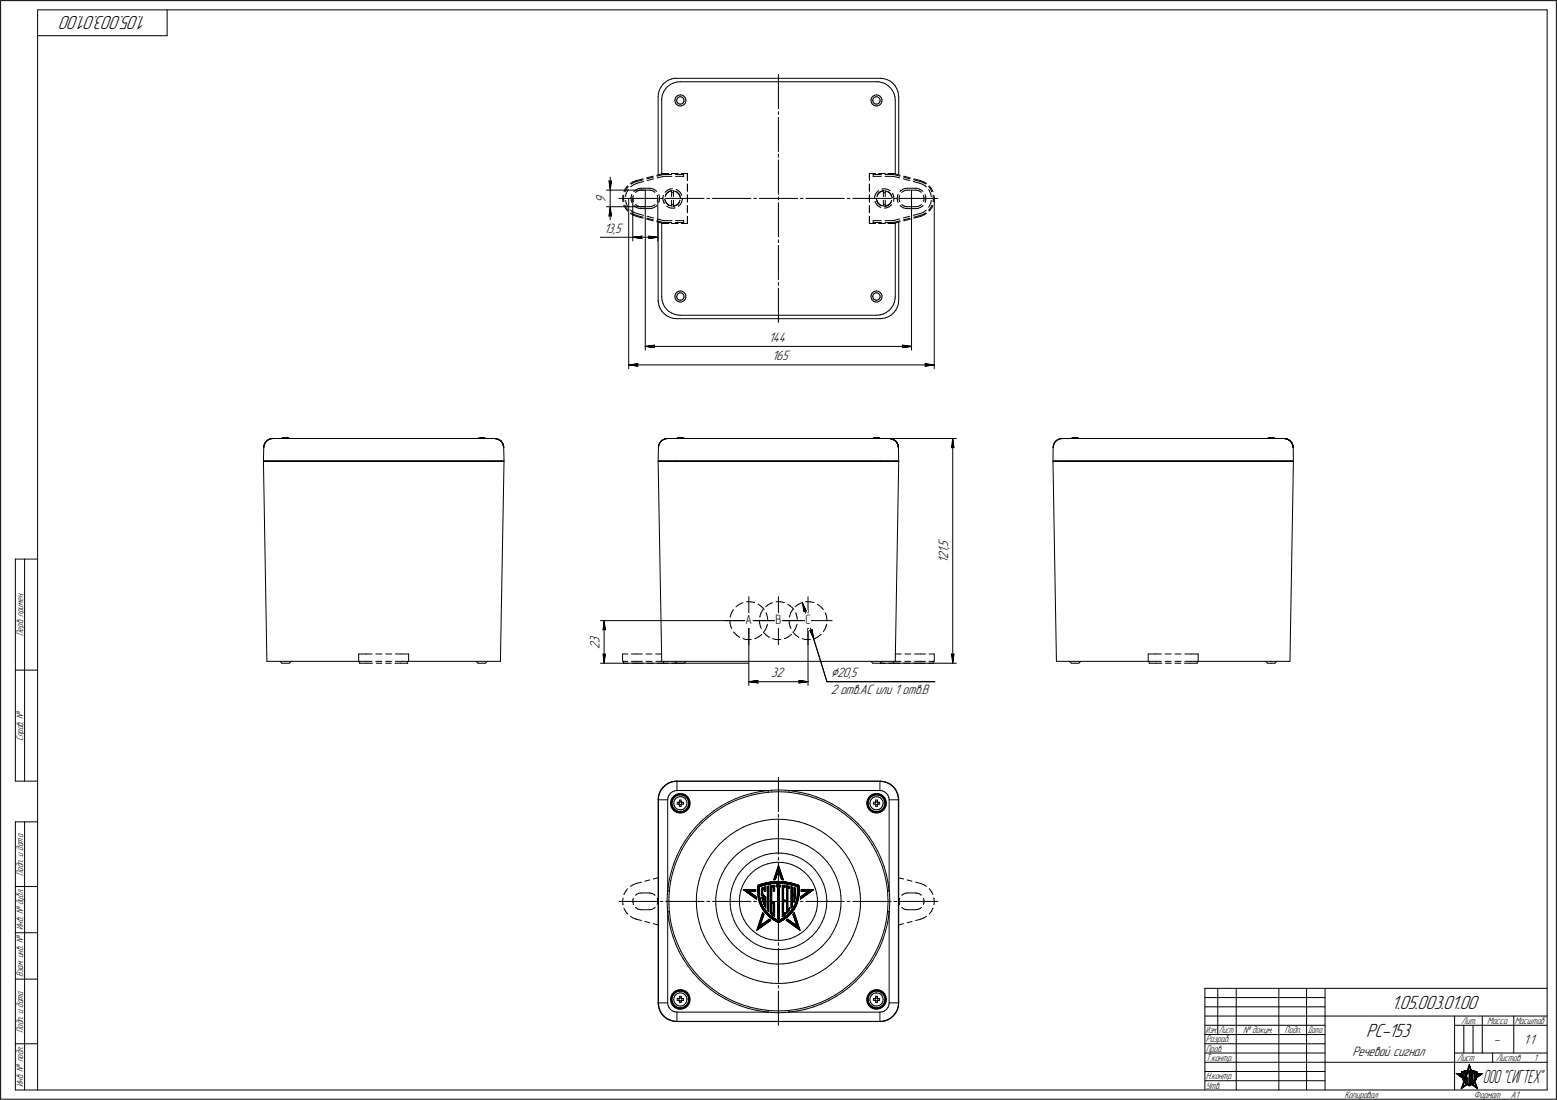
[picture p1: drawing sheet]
<svg xmlns="http://www.w3.org/2000/svg" width="842mm" height="595mm" viewBox="0 0 842 595" stroke-linecap="round" stroke-linejoin="round" font-family="sans-serif">
<defs><g id="words">
<g font-size="10.9">
<text x="79" y="9" transform="rotate(-180 79 9)">1.05.003.01.00</text>
<text x="752" y="545">1.05.003.01.00</text>
<text x="739" y="561">РС-153</text>
</g>
<text font-size="10.6" x="802" y="585">ООО &quot;СИГТЕХ&quot;</text>
<text font-size="8.5" x="449" y="366">Ç20,5</text>
<g font-size="7.8">
<text x="327" y="110" transform="rotate(-90 327 110)">9</text>
<text x="327" y="126">13,5</text>
<text x="416" y="185">144</text>
<text x="417" y="195">165</text>
<text x="512" y="299" transform="rotate(-90 512 299)">1</text>
<text x="512" y="297" transform="rotate(-90 512 297)">,</text>
<text x="512" y="296" transform="rotate(-90 512 296)">5</text>
<text x="512" y="304" transform="rotate(-90 512 304)">1</text>
<text x="512" y="302" transform="rotate(-90 512 302)">2</text>
<text x="324" y="348" transform="rotate(-90 324 348)">3</text>
<text x="324" y="351" transform="rotate(-90 324 351)">2</text>
<text x="417" y="366">32</text>
<text x="449" y="375">2 отв.AC или 1 отв.B</text>
<text x="808" y="564">-</text>
<text x="824" y="564">1:1</text>
<text x="731" y="571">Речевой сигнал</text>
</g>
<g font-size="7.3">
<text x="403" y="338">A</text>
<text x="419" y="338">B</text>
<text x="435" y="338">C</text>
</g>
<g font-size="5.4">
<text x="13" y="344" transform="rotate(-90 13 344)">Перв. примен.</text>
<text x="13" y="401" transform="rotate(-90 13 401)">Справ. !</text>
<text x="13" y="474" transform="rotate(-90 13 474)">Подп. и дата</text>
<text x="13" y="503" transform="rotate(-90 13 503)">Инв. ! дубл.</text>
<text x="13" y="528" transform="rotate(-90 13 528)">Взам. инв. !</text>
<text x="790" y="554">Лит.</text>
<text x="804" y="554">Масса</text>
<text x="819" y="554">Масштаб</text>
<text x="13" y="559" transform="rotate(-90 13 559)">Подп. и дата</text>
<text x="652" y="564">Разраб.</text>
<text x="672" y="559">! докум.</text>
<text x="694" y="559">Подп.</text>
<text x="652" y="569">Пров.</text>
<text x="652" y="574">Т.контр.</text>
<text x="788" y="574">Лист</text>
<text x="809" y="574">Листов</text>
<text x="829" y="574">1</text>
<text x="13" y="588" transform="rotate(-90 13 588)">Инв. ! подл.</text>
<text x="652" y="584">Н.контр.</text>
<text x="652" y="589">Утв.</text>
<text x="727" y="594">Копировал</text>
<text x="797" y="594">Формат</text>
<text x="817" y="594">A1</text>
</g>
<g font-size="5.3">
<text x="652" y="559">Изм.</text>
<text x="659" y="559">Лист</text>
<text x="707" y="559">Дата</text>
</g>
</g></defs>
<g fill="#000" stroke="#000" stroke-width=".54">
<path d="M329 98h1zM329 98h1zM329 98h1zM329 98h1zM329 98h1zM329 99h1zM329 99h1zM329 99h1zM329 99h1zM329 99h1zM329 99h1zM329 99h1zM329 99h1zM329 99h1zM329 99h1zM329 99h1zM329 99h1zM329 100h1zM329 100h1z"/>
<path d="M330 98h1zM330 98h1zM330 98h1zM330 98h1z"/>
<path d="M329 115h1zM329 115h1zM329 115h1zM329 115h1zM329 115h1zM329 115h1zM329 115h1zM329 116h1zM329 116h1zM329 116h1zM329 116h1zM329 116h1zM329 116h1zM329 116h1zM329 116h1zM329 116h1zM329 116h1zM329 116h1zM329 117h1z"/>
<path d="M330 116h1zM330 116h1zM330 116h1zM330 117h1z"/>
<path d="M342 128h5zM343 128h4zM343 128h4zM344 129h3zM345 129h2zM345 129h2zM346 129h1zM346 129h1z"/>
<path d="M346 128h1zM346 128h1zM345 128h2zM344 128h3zM343 128h4zM343 128h4z"/>
<path d="M351 128h1zM351 128h2zM351 128h2zM351 128h3zM351 128h4z"/>
<path d="M351 128h5zM351 128h4zM351 128h3zM351 129h3zM351 129h2zM351 129h2zM351 129h1z"/>
<path d="M340 197h4zM341 197h3zM341 197h4zM342 198h3zM342 198h3zM343 198h2zM344 198h1zM344 198h1z"/>
<path d="M344 197h1zM343 197h2zM343 197h2zM342 197h3zM341 197h4zM341 197h3z"/>
<path d="M349 187h4zM350 187h3zM350 187h3zM351 188h3zM351 188h3zM352 188h2zM353 188h1zM353 188h1z"/>
<path d="M353 187h1zM353 187h1zM352 187h2zM351 187h3zM351 187h3zM350 187h3zM350 187h3z"/>
<path d="M488 187h1zM488 187h2zM488 187h2zM488 187h3zM488 187h4zM488 187h4z"/>
<path d="M488 187h5zM488 187h4zM488 187h4zM488 188h3zM488 188h2zM488 188h2zM488 188h1z"/>
<path d="M500 197h1zM500 197h1zM500 197h2zM500 197h3zM500 197h4zM501 197h3z"/>
<path d="M501 197h4zM501 197h3zM500 197h4zM500 198h3zM500 198h3zM500 198h2zM500 198h1zM500 198h1z"/>
<path d="M514 241h1zM514 242h1zM514 242h1zM514 242h1z"/>
<path d="M515 240h1zM515 240h1zM515 240h1zM515 240h1zM515 241h1zM515 241h1zM515 241h1zM515 241h1zM515 241h1zM515 241h1zM515 241h1zM515 241h1zM515 241h1zM515 241h1zM515 241h1zM515 241h1zM515 242h1zM515 242h1zM515 242h1z"/>
<path d="M326 339h1zM326 339h1zM326 339h1zM326 339h1zM326 340h1zM326 340h1zM326 340h1zM326 340h1zM326 340h1zM326 340h1zM326 340h1z"/>
<path d="M435 330h1zM435 330h1zM435 330h1zM435 330h1zM435 330h1zM435 330h1zM435 330h1zM435 330h1z"/>
<path d="M434 328h1zM434 329h1zM434 329h1zM434 329h1zM434 329h1zM434 329h1zM434 329h1zM434 329h1zM434 329h1zM434 329h1zM434 329h1zM434 329h1zM434 329h1zM434 330h1zM434 330h1zM434 330h1z"/>
<path d="M326 354h1zM326 354h1zM326 354h1zM326 354h1zM326 354h1zM326 354h1zM326 355h1zM326 355h1zM326 355h1zM326 355h1zM326 355h1z"/>
<path d="M438 341h1zM438 341h1zM438 341h1zM438 341h1zM438 341h1zM438 342h1zM438 342h1zM438 342h1zM438 342h1zM438 342h1zM438 342h1zM438 342h1zM438 342h1zM438 342h1zM438 342h1zM438 342h1z"/>
<path d="M438 341h1zM439 343h1z"/>
<path d="M514 354h1zM514 354h1zM514 354h1zM514 354h1z"/>
<path d="M515 354h1zM515 354h1zM515 354h1zM515 354h1zM515 354h1zM515 354h1zM515 354h1zM515 354h1zM515 355h1zM515 355h1zM515 355h1zM515 355h1zM515 355h1zM515 355h1zM515 355h1zM515 355h1zM515 355h1zM515 355h1zM515 355h1z"/>
<path d="M405 369h4zM405 369h4zM406 369h3zM407 369h3zM407 369h3zM408 369h2zM409 369h1zM409 369h1z"/>
<path d="M409 368h1zM409 368h1zM408 368h2zM407 368h3zM407 368h3zM406 368h3zM405 368h4z"/>
<path d="M432 368h1zM432 368h2zM432 368h2zM432 368h3zM432 368h4zM432 368h4z"/>
<path d="M432 369h5zM432 369h4zM432 369h4zM432 369h3zM432 369h2zM432 369h2zM432 369h1z"/>
<path d="M420 469h1zM420 469h1zM420 469h1zM420 469h1zM420 469h1zM420 469h1zM420 469h1zM420 469h1zM420 469h1zM420 470h1zM420 470h1zM420 470h2zM420 470h2zM420 470h2zM420 470h2zM420 470h2zM420 470h2zM420 470h2zM420 470h2zM420 470h2zM420 470h2zM420 471h2zM420 471h2zM420 471h2zM420 471h1zM420 471h1zM421 471h1zM421 471h1zM420 471h1zM421 471h1zM420 471h1zM421 471h1zM420 471h1zM421 471h1zM420 471h1zM421 471h1zM420 471h1zM420 471h1zM421 471h1zM421 471h1zM420 472h1zM421 472h1zM420 472h1zM420 472h1zM421 472h1zM421 472h1zM421 472h1zM419 472h1zM421 472h1zM419 472h1zM419 472h1zM421 472h1zM421 472h1zM419 472h1zM421 472h1zM419 472h1zM421 472h1zM419 472h1zM421 472h1zM419 472h1zM421 472h1zM419 472h1zM421 472h1zM419 473h1zM421 473h1zM419 473h1zM421 473h1zM419 473h1zM421 473h2zM419 473h1zM421 473h2zM419 473h1zM422 473h1zM419 473h1zM422 473h1zM419 473h1zM422 473h1zM419 473h1zM422 473h1zM419 473h1zM419 473h1zM422 473h1zM422 473h1zM419 473h1zM422 473h1zM419 473h1zM419 474h1zM422 473h1zM422 474h1zM419 474h1zM422 474h1zM419 474h1zM419 474h1zM422 474h1zM422 474h1zM419 474h1zM422 474h1zM419 474h1zM422 474h1zM419 474h1zM422 474h1zM419 474h1zM422 474h1zM419 474h1zM422 474h1zM419 474h1zM422 474h1zM419 474h1zM422 474h1zM419 474h1zM422 474h1zM419 475h1zM422 475h1zM419 475h1zM422 475h1zM419 475h1zM419 475h1zM422 475h1zM422 475h1zM418 475h1zM422 475h1zM418 475h1zM418 475h1zM422 475h1zM422 475h1zM418 475h1zM422 475h1zM418 475h1zM418 475h1zM422 475h1zM422 475h1zM418 475h1zM422 475h1zM418 475h1zM422 475h2zM418 476h1zM423 476h1zM419 477h4zM418 477h6zM417 477h7zM416 477h9zM416 477h9zM415 477h11zM415 477h11zM414 477h13zM414 477h13zM414 477h14zM414 477h14zM413 478h7zM421 478h7zM413 478h6zM423 478h5zM413 478h5zM424 478h5zM412 478h5zM424 478h5zM412 478h5zM425 478h4zM412 478h4zM425 478h5zM411 478h5zM426 478h4zM411 478h4zM426 478h4zM411 478h4zM427 478h4zM411 478h3zM427 478h4zM410 478h4zM427 478h4zM410 478h4zM428 478h3zM410 479h3zM420 479h1zM428 479h3zM410 479h3zM420 479h2zM429 479h3zM410 479h3zM418 479h1zM420 479h2zM423 479h1zM429 479h3zM410 479h2zM417 479h2zM420 479h2zM423 479h1zM429 479h3zM410 479h2zM416 479h3zM420 479h2zM423 479h1zM429 479h3zM410 479h2zM416 479h3zM420 479h2zM423 479h1zM430 479h2zM410 479h2zM416 479h3zM420 479h2zM423 479h1zM425 479h1zM430 479h2zM410 479h1zM416 479h3zM420 479h2zM423 479h1zM425 479h1zM430 479h2zM410 479h1zM415 479h1zM416 479h3zM420 479h2zM423 479h1zM425 479h2zM430 479h2zM410 479h1zM415 479h1zM416 479h3zM420 479h2zM423 479h1zM425 479h2zM431 479h1zM410 479h1zM410 479h1zM415 479h1zM415 479h1zM416 479h3zM416 479h3zM420 479h1zM420 479h1zM423 479h1zM423 479h1zM425 479h2zM425 479h2zM431 479h1zM431 479h1zM410 480h1zM415 480h1zM416 480h1zM418 480h1zM420 480h1zM423 480h1zM425 480h2zM431 480h1zM410 480h1zM413 480h1zM415 480h1zM416 480h1zM418 480h1zM420 480h1zM423 480h1zM425 480h2zM431 480h1zM410 480h1zM413 480h1zM415 480h1zM416 480h1zM418 480h1zM420 480h1zM423 480h1zM425 480h2zM431 480h1zM410 480h1zM413 480h1zM415 480h1zM416 480h1zM418 480h1zM420 480h1zM423 480h1zM425 480h2zM431 480h1zM410 480h1zM412 480h2zM415 480h1zM416 480h1zM418 480h1zM420 480h1zM423 480h1zM425 480h2zM431 480h1zM410 480h1zM412 480h2zM415 480h1zM416 480h1zM418 480h1zM420 480h1zM423 480h1zM425 480h1zM426 480h1zM431 480h1zM410 480h1zM412 480h2zM415 480h1zM416 480h1zM418 480h1zM420 480h1zM423 480h1zM425 480h1zM431 480h1zM410 480h1zM412 480h2zM415 480h1zM416 480h1zM418 480h1zM420 480h1zM423 480h1zM425 480h1zM429 480h1zM431 480h1zM410 480h1zM412 480h2zM415 480h1zM416 480h1zM418 480h1zM420 480h1zM423 480h1zM425 480h1zM429 480h1zM431 480h1zM410 480h1zM410 480h1zM410 480h1zM412 480h2zM412 480h2zM412 480h2zM415 480h1zM415 480h1zM415 480h1zM416 480h1zM416 480h1zM416 480h1zM418 480h1zM418 480h1zM418 480h1zM420 480h1zM420 480h1zM420 480h1zM423 480h1zM423 480h1zM423 480h1zM425 480h1zM425 480h1zM425 480h1zM429 480h1zM429 480h1zM429 480h1zM431 480h1zM431 480h1zM431 480h1zM410 481h1zM412 481h1zM413 481h1zM415 481h1zM416 481h1zM418 481h1zM420 481h1zM423 481h1zM425 481h1zM429 481h1zM431 481h1zM410 481h1zM412 481h1zM413 481h1zM415 481h1zM416 481h1zM418 481h1zM420 481h1zM423 481h1zM425 481h1zM429 481h1zM431 481h1zM410 481h1zM410 481h1zM410 481h1zM413 481h1zM413 481h1zM413 481h1zM415 481h1zM415 481h1zM415 481h1zM416 481h1zM416 481h1zM416 481h1zM418 481h1zM418 481h1zM418 481h1zM420 481h1zM420 481h1zM420 481h1zM423 481h1zM423 481h1zM423 481h1zM425 481h1zM425 481h1zM425 481h1zM429 481h1zM429 481h1zM429 481h1zM431 481h1zM431 481h1zM431 481h1zM402 481h7zM410 481h1zM413 481h1zM415 481h1zM416 481h1zM418 481h1zM420 481h1zM423 481h1zM425 481h1zM429 481h1zM431 481h1zM433 481h7zM402 481h7zM410 481h1zM413 481h1zM415 481h1zM416 481h1zM418 481h1zM420 481h1zM423 481h1zM425 481h1zM429 481h1zM431 481h1zM433 481h7zM402 481h7zM410 481h1zM413 481h1zM415 481h1zM416 481h1zM418 481h1zM420 481h1zM423 481h1zM425 481h1zM429 481h1zM431 481h1zM433 481h7zM402 481h7zM410 481h1zM413 481h1zM415 481h1zM416 481h1zM418 481h1zM420 481h1zM423 481h1zM425 481h1zM429 481h1zM431 481h1zM433 481h7zM402 481h7zM410 481h1zM413 481h1zM415 481h1zM416 481h1zM418 481h1zM420 481h1zM423 481h1zM425 481h1zM429 481h1zM431 481h1zM433 481h6zM402 481h7zM410 481h1zM413 481h1zM415 481h1zM416 481h1zM418 481h1zM420 481h1zM423 481h1zM425 481h1zM429 481h1zM431 481h1zM433 481h6zM403 481h6zM410 481h1zM413 481h1zM415 481h1zM416 481h1zM418 481h1zM420 481h1zM423 481h1zM425 481h1zM429 481h1zM431 481h1zM433 481h6zM403 482h6zM410 482h1zM413 482h1zM415 482h1zM416 482h1zM418 482h1zM420 482h1zM423 482h1zM425 482h1zM429 482h1zM431 482h1zM433 482h6zM403 482h6zM410 482h1zM413 482h1zM415 482h1zM416 482h1zM418 482h1zM420 482h1zM423 482h1zM425 482h1zM429 482h1zM431 482h1zM433 482h6zM403 482h6zM410 482h1zM415 482h1zM416 482h1zM420 482h1zM423 482h1zM425 482h1zM429 482h1zM431 482h1zM433 482h6zM403 482h6zM410 482h1zM415 482h1zM416 482h1zM420 482h1zM423 482h1zM425 482h1zM429 482h1zM431 482h1zM433 482h6zM403 482h6zM410 482h1zM415 482h1zM416 482h1zM420 482h1zM423 482h1zM425 482h1zM429 482h1zM431 482h1zM433 482h6zM403 482h2zM410 482h1zM415 482h1zM416 482h1zM420 482h1zM423 482h1zM425 482h1zM429 482h1zM431 482h1zM437 482h1zM403 482h2zM410 482h1zM415 482h1zM416 482h1zM420 482h1zM423 482h1zM425 482h1zM429 482h1zM431 482h1zM437 482h1zM403 482h2zM410 482h1zM415 482h1zM416 482h1zM420 482h1zM423 482h1zM425 482h1zM429 482h1zM431 482h1zM436 482h2zM404 482h1zM410 482h1zM415 482h1zM416 482h1zM420 482h1zM423 482h1zM425 482h1zM429 482h1zM431 482h1zM436 482h2zM404 482h1zM410 482h1zM415 482h1zM416 482h1zM420 482h1zM423 482h1zM425 482h1zM429 482h1zM431 482h1zM436 482h2zM404 482h1zM410 482h1zM415 482h1zM416 482h1zM420 482h1zM423 482h1zM425 482h1zM429 482h1zM431 482h1zM436 482h2zM404 483h2zM410 483h1zM415 483h1zM416 483h1zM420 483h1zM423 483h1zM425 483h1zM429 483h1zM431 483h1zM436 483h2zM404 483h2zM410 483h1zM415 483h1zM416 483h1zM420 483h1zM423 483h1zM425 483h1zM429 483h1zM431 483h1zM436 483h2zM404 483h2zM410 483h1zM415 483h1zM416 483h1zM420 483h1zM423 483h1zM425 483h1zM429 483h1zM431 483h1zM436 483h2zM404 483h2zM410 483h1zM415 483h1zM416 483h1zM420 483h1zM423 483h1zM425 483h1zM429 483h1zM431 483h1zM436 483h1zM404 483h2zM410 483h1zM415 483h1zM416 483h1zM420 483h1zM423 483h1zM425 483h1zM429 483h1zM431 483h1zM436 483h1zM405 483h1zM410 483h1zM415 483h1zM416 483h1zM420 483h1zM423 483h1zM425 483h1zM429 483h1zM431 483h1zM435 483h2zM405 483h1zM410 483h1zM415 483h1zM416 483h1zM420 483h1zM423 483h1zM425 483h1zM429 483h1zM431 483h1zM435 483h2zM405 483h1zM410 483h1zM415 483h1zM416 483h1zM420 483h1zM423 483h1zM425 483h1zM429 483h1zM431 483h1zM435 483h2zM405 483h2zM410 483h1zM415 483h1zM416 483h1zM420 483h1zM423 483h1zM425 483h1zM429 483h1zM431 483h1zM435 483h2zM405 483h2zM410 483h1zM415 483h1zM416 483h1zM420 483h1zM423 483h1zM425 483h1zM429 483h1zM431 483h1zM435 483h2zM405 483h2zM410 483h1zM415 483h1zM416 483h1zM420 483h1zM423 483h1zM425 483h1zM429 483h1zM431 483h1zM435 483h2zM405 483h2zM410 483h1zM415 483h1zM416 483h1zM420 483h1zM423 483h1zM425 483h1zM428 483h2zM431 483h1zM435 483h1zM405 484h2zM410 484h1zM415 484h1zM416 484h1zM420 484h1zM423 484h1zM425 484h1zM428 484h2zM431 484h1zM435 484h1zM405 484h2zM410 484h1zM412 484h1zM415 484h1zM416 484h1zM420 484h1zM423 484h1zM425 484h1zM428 484h2zM431 484h1zM435 484h1zM406 484h1zM410 484h1zM412 484h1zM415 484h1zM416 484h1zM420 484h1zM423 484h1zM425 484h1zM428 484h2zM431 484h1zM434 484h2zM406 484h1zM410 484h1zM412 484h1zM415 484h1zM416 484h1zM420 484h1zM423 484h1zM425 484h1zM428 484h2zM431 484h1zM434 484h2zM406 484h2zM410 484h1zM412 484h1zM415 484h1zM416 484h1zM420 484h1zM423 484h1zM425 484h1zM428 484h2zM431 484h1zM434 484h2zM406 484h2zM410 484h1zM412 484h1zM415 484h1zM416 484h1zM420 484h1zM423 484h1zM425 484h1zM428 484h2zM431 484h1zM434 484h2zM406 484h2zM410 484h1zM412 484h1zM415 484h1zM416 484h1zM420 484h1zM423 484h1zM425 484h1zM428 484h2zM431 484h1zM434 484h2zM406 484h2zM410 484h1zM412 484h1zM415 484h1zM416 484h1zM420 484h1zM423 484h1zM425 484h1zM428 484h2zM431 484h1zM434 484h2zM406 484h2zM410 484h1zM412 484h1zM415 484h1zM416 484h1zM420 484h1zM423 484h1zM425 484h1zM428 484h2zM431 484h1zM434 484h1zM406 484h2zM410 484h1zM412 484h1zM415 484h1zM416 484h1zM420 484h1zM423 484h1zM425 484h1zM429 484h1zM431 484h1zM433 484h2zM406 484h2zM410 484h1zM412 484h1zM415 484h1zM416 484h1zM420 484h1zM423 484h1zM425 484h1zM429 484h1zM431 484h1zM433 484h2zM407 484h1zM410 484h1zM412 484h1zM415 484h1zM416 484h1zM420 484h1zM423 484h1zM425 484h1zM429 484h1zM431 484h1zM433 484h2zM407 485h2zM410 485h1zM412 485h2zM415 485h1zM416 485h1zM420 485h1zM423 485h1zM425 485h1zM429 485h1zM431 485h1zM433 485h2zM407 485h2zM410 485h1zM412 485h2zM415 485h1zM416 485h1zM420 485h1zM423 485h1zM425 485h1zM429 485h1zM431 485h1zM433 485h2zM407 485h2zM410 485h1zM412 485h2zM415 485h1zM416 485h1zM420 485h1zM423 485h1zM425 485h1zM429 485h1zM431 485h1zM433 485h2zM407 485h2zM410 485h1zM413 485h1zM415 485h1zM416 485h1zM420 485h1zM423 485h1zM425 485h1zM429 485h1zM431 485h1zM433 485h2zM407 485h2zM410 485h1zM413 485h1zM415 485h1zM416 485h1zM420 485h1zM423 485h1zM425 485h1zM429 485h1zM431 485h1zM433 485h1zM407 485h2zM410 485h1zM413 485h1zM415 485h1zM416 485h1zM420 485h1zM423 485h1zM425 485h1zM429 485h1zM431 485h1zM433 485h1zM407 485h2zM410 485h1zM413 485h1zM415 485h1zM416 485h1zM420 485h1zM423 485h1zM425 485h1zM429 485h1zM431 485h1zM433 485h1zM408 485h1zM410 485h1zM413 485h1zM415 485h1zM416 485h1zM420 485h1zM423 485h1zM425 485h1zM429 485h1zM431 485h1zM433 485h1zM408 485h1zM410 485h1zM413 485h1zM415 485h1zM416 485h1zM420 485h1zM423 485h1zM425 485h1zM429 485h1zM431 485h1zM433 485h1zM408 485h1zM410 485h1zM413 485h1zM415 485h1zM416 485h1zM420 485h1zM423 485h1zM425 485h1zM429 485h1zM431 485h1zM433 485h1zM408 485h1zM410 485h1zM413 485h1zM415 485h1zM416 485h1zM420 485h1zM423 485h1zM425 485h1zM429 485h1zM431 485h1zM433 485h1zM408 485h1zM410 485h1zM413 485h1zM415 485h1zM416 485h1zM420 485h1zM423 485h1zM425 485h1zM429 485h1zM431 485h1zM433 485h1zM408 486h1zM410 486h1zM413 486h1zM415 486h1zM416 486h1zM420 486h1zM423 486h1zM425 486h1zM429 486h1zM431 486h1zM408 486h1zM410 486h1zM413 486h1zM415 486h1zM416 486h1zM420 486h1zM423 486h1zM425 486h1zM429 486h1zM431 486h1zM408 486h1zM410 486h1zM413 486h1zM415 486h1zM416 486h1zM420 486h1zM423 486h1zM425 486h1zM429 486h1zM431 486h1zM410 486h1zM413 486h1zM415 486h1zM416 486h1zM420 486h1zM423 486h1zM425 486h1zM429 486h1zM431 486h1zM410 486h1zM412 486h1zM413 486h1zM415 486h1zM416 486h1zM420 486h1zM423 486h1zM425 486h1zM429 486h1zM431 486h1zM410 486h1zM412 486h1zM413 486h1zM415 486h1zM416 486h1zM420 486h1zM423 486h1zM425 486h1zM429 486h1zM431 486h1zM410 486h1zM412 486h1zM413 486h1zM415 486h1zM416 486h1zM420 486h1zM423 486h1zM425 486h1zM429 486h1zM431 486h1zM410 486h1zM412 486h1zM413 486h1zM415 486h1zM416 486h1zM420 486h1zM423 486h1zM425 486h1zM429 486h1zM431 486h1zM410 486h1zM412 486h1zM413 486h1zM415 486h1zM416 486h1zM420 486h1zM423 486h1zM425 486h1zM429 486h1zM431 486h1zM410 486h1zM412 486h1zM413 486h1zM415 486h1zM416 486h1zM420 486h1zM423 486h1zM425 486h1zM429 486h1zM431 486h1zM410 486h1zM412 486h1zM413 486h1zM415 486h1zM416 486h1zM420 486h1zM423 486h1zM425 486h1zM429 486h1zM431 486h1zM410 486h1zM412 486h1zM413 486h1zM415 486h1zM416 486h1zM420 486h1zM423 486h1zM425 486h1zM429 486h1zM431 486h1zM410 487h1zM412 487h1zM413 487h1zM415 487h1zM416 487h1zM420 487h1zM423 487h1zM425 487h1zM429 487h1zM431 487h1zM410 487h1zM412 487h1zM413 487h1zM415 487h1zM416 487h1zM420 487h1zM423 487h1zM425 487h1zM429 487h1zM431 487h1zM410 487h1zM410 487h1zM410 487h1zM412 487h1zM412 487h1zM412 487h1zM413 487h1zM413 487h1zM413 487h1zM415 487h1zM415 487h1zM415 487h1zM416 487h1zM416 487h1zM416 487h1zM420 487h1zM420 487h1zM420 487h1zM423 487h1zM423 487h1zM423 487h1zM425 487h1zM425 487h1zM425 487h1zM430 487h2zM430 487h2zM430 487h2zM410 487h1zM412 487h1zM413 487h1zM415 487h1zM416 487h1zM420 487h1zM423 487h1zM425 487h1zM430 487h1zM410 487h1zM412 487h1zM413 487h1zM415 487h1zM416 487h1zM420 487h1zM423 487h1zM425 487h1zM430 487h1zM410 487h1zM412 487h1zM413 487h1zM415 487h1zM416 487h1zM420 487h1zM423 487h1zM425 487h1zM430 487h1zM410 487h1zM412 487h1zM413 487h1zM415 487h1zM416 487h1zM420 487h1zM423 487h1zM425 487h1zM430 487h1zM410 487h1zM412 487h1zM413 487h1zM415 487h1zM416 487h1zM420 487h1zM423 487h1zM425 487h1zM430 487h1zM410 487h1zM412 487h2zM415 487h1zM416 487h1zM420 487h1zM423 487h1zM425 487h1zM430 487h1zM410 488h1zM412 488h2zM415 488h1zM416 488h1zM420 488h1zM423 488h1zM425 488h1zM430 488h1zM410 488h1zM412 488h2zM415 488h1zM416 488h1zM418 488h1zM420 488h1zM423 488h1zM425 488h1zM430 488h1zM410 488h1zM412 488h2zM415 488h1zM416 488h1zM418 488h1zM420 488h1zM423 488h1zM425 488h1zM430 488h1zM410 488h1zM412 488h2zM415 488h1zM416 488h1zM418 488h1zM420 488h1zM423 488h1zM425 488h1zM430 488h1zM410 488h2zM410 488h2zM412 488h2zM412 488h2zM415 488h1zM415 488h1zM416 488h1zM416 488h1zM418 488h1zM418 488h1zM420 488h1zM420 488h1zM423 488h1zM423 488h1zM425 488h1zM425 488h1zM430 488h1zM430 488h1zM410 488h2zM413 488h1zM415 488h1zM416 488h1zM418 488h1zM420 488h1zM423 488h1zM425 488h1zM430 488h1zM411 488h1zM411 488h1zM413 488h1zM413 488h1zM415 488h1zM415 488h1zM416 488h1zM416 488h1zM418 488h1zM418 488h1zM420 488h1zM420 488h1zM423 488h1zM423 488h1zM425 488h1zM425 488h1zM430 488h1zM430 488h1zM411 488h1zM413 488h1zM415 488h1zM416 488h1zM418 488h1zM420 488h1zM423 488h1zM425 488h1zM430 488h1zM411 488h1zM413 488h1zM415 488h1zM416 488h1zM418 488h1zM420 488h1zM423 488h1zM425 488h1zM430 488h1zM411 488h1zM413 488h1zM415 488h1zM416 488h1zM418 488h1zM420 488h1zM423 488h1zM425 488h1zM430 488h1zM411 489h1zM413 489h1zM415 489h1zM416 489h1zM418 489h1zM420 489h1zM423 489h1zM425 489h1zM430 489h1zM411 489h1zM413 489h1zM415 489h1zM416 489h1zM418 489h1zM420 489h1zM423 489h1zM425 489h1zM430 489h1zM411 489h1zM413 489h1zM415 489h1zM416 489h1zM418 489h1zM420 489h1zM423 489h1zM425 489h1zM430 489h1zM411 489h1zM413 489h1zM415 489h1zM416 489h1zM418 489h1zM420 489h1zM423 489h1zM425 489h1zM430 489h1zM411 489h1zM413 489h1zM415 489h1zM416 489h1zM418 489h1zM420 489h1zM423 489h1zM425 489h1zM430 489h1zM411 489h1zM413 489h1zM415 489h1zM416 489h1zM418 489h1zM420 489h1zM423 489h1zM425 489h1zM430 489h1zM411 489h1zM413 489h1zM415 489h1zM416 489h1zM418 489h1zM420 489h1zM423 489h1zM425 489h1zM430 489h1zM411 489h1zM413 489h1zM415 489h1zM416 489h1zM418 489h1zM420 489h1zM423 489h1zM425 489h1zM430 489h1zM411 489h1zM413 489h1zM415 489h1zM416 489h1zM418 489h1zM420 489h1zM423 489h1zM425 489h1zM430 489h1zM411 489h1zM413 489h1zM415 489h1zM416 489h1zM418 489h1zM420 489h1zM423 489h1zM425 489h1zM430 489h1zM411 489h1zM413 489h1zM415 489h1zM416 489h1zM418 489h1zM420 489h1zM423 489h1zM425 489h1zM430 489h1zM411 489h1zM413 489h1zM415 489h1zM416 489h1zM418 489h1zM420 489h1zM423 489h1zM425 489h1zM430 489h1zM411 490h1zM413 490h1zM415 490h1zM416 490h1zM418 490h1zM420 490h1zM423 490h1zM425 490h1zM429 490h2zM411 490h1zM413 490h1zM415 490h1zM416 490h1zM418 490h1zM420 490h1zM423 490h1zM425 490h1zM429 490h2zM411 490h1zM413 490h1zM415 490h1zM416 490h1zM418 490h1zM420 490h1zM423 490h1zM425 490h1zM429 490h1zM411 490h1zM413 490h1zM415 490h1zM416 490h1zM418 490h1zM420 490h1zM423 490h1zM425 490h1zM429 490h1zM411 490h1zM413 490h1zM415 490h1zM416 490h1zM418 490h1zM420 490h1zM423 490h1zM425 490h1zM429 490h1zM411 490h1zM413 490h1zM415 490h1zM416 490h1zM418 490h1zM420 490h1zM423 490h1zM425 490h1zM429 490h1zM411 490h1zM411 490h1zM415 490h1zM415 490h1zM416 490h1zM416 490h1zM418 490h1zM418 490h1zM420 490h1zM420 490h1zM423 490h1zM423 490h1zM425 490h1zM425 490h1zM429 490h1zM429 490h1zM411 490h2zM415 490h1zM416 490h1zM418 490h1zM420 490h1zM423 490h1zM425 490h1zM429 490h1zM411 490h2zM415 490h1zM416 490h1zM418 490h1zM420 490h1zM423 490h1zM425 490h1zM429 490h1zM412 490h1zM415 490h1zM416 490h1zM418 490h1zM420 490h1zM423 490h1zM425 490h1zM429 490h1zM412 490h1zM415 490h1zM416 490h1zM418 490h1zM420 490h1zM423 490h1zM425 490h1zM429 490h1zM412 491h1zM415 491h1zM416 491h1zM418 491h1zM420 491h1zM423 491h1zM425 491h1zM429 491h1zM412 491h1zM415 491h1zM416 491h1zM418 491h1zM420 491h1zM423 491h1zM425 491h1zM429 491h1zM412 491h1zM415 491h1zM416 491h1zM418 491h1zM420 491h1zM423 491h1zM425 491h1zM429 491h1zM412 491h1zM415 491h1zM416 491h1zM418 491h1zM420 491h1zM423 491h1zM425 491h1zM429 491h1zM412 491h1zM415 491h1zM416 491h1zM418 491h1zM420 491h1zM423 491h1zM425 491h1zM429 491h1zM412 491h1zM415 491h1zM416 491h1zM418 491h1zM420 491h1zM423 491h1zM425 491h1zM429 491h1zM412 491h1zM415 491h1zM416 491h1zM418 491h1zM420 491h1zM423 491h1zM425 491h1zM429 491h1zM412 491h1zM415 491h1zM416 491h1zM418 491h1zM420 491h1zM423 491h1zM425 491h1zM428 491h2zM412 491h1zM415 491h1zM416 491h1zM418 491h1zM420 491h1zM423 491h1zM425 491h1zM428 491h2zM412 491h1zM415 491h1zM416 491h1zM418 491h1zM420 491h1zM423 491h1zM425 491h1zM426 491h1zM428 491h2zM412 491h1zM415 491h1zM416 491h1zM418 491h1zM420 491h1zM423 491h1zM425 491h1zM426 491h1zM428 491h2zM412 491h1zM415 491h1zM416 491h1zM418 491h1zM420 491h1zM423 491h1zM425 491h1zM426 491h1zM428 491h2zM412 492h1zM415 492h1zM416 492h1zM418 492h1zM420 492h1zM423 492h1zM425 492h1zM426 492h1zM428 492h1zM412 492h2zM415 492h1zM416 492h1zM418 492h1zM420 492h1zM423 492h1zM425 492h1zM426 492h1zM428 492h1zM412 492h2zM415 492h1zM416 492h1zM418 492h1zM420 492h1zM423 492h1zM425 492h2zM428 492h1zM412 492h2zM415 492h1zM416 492h1zM418 492h1zM420 492h1zM423 492h1zM425 492h2zM428 492h1zM412 492h2zM415 492h1zM416 492h1zM418 492h1zM420 492h1zM423 492h1zM425 492h2zM428 492h1zM412 492h2zM415 492h1zM416 492h1zM418 492h1zM420 492h1zM423 492h1zM425 492h2zM428 492h1zM413 492h1zM415 492h1zM416 492h1zM418 492h1zM420 492h1zM423 492h1zM425 492h2zM428 492h1zM413 492h1zM415 492h1zM416 492h1zM418 492h1zM420 492h1zM423 492h1zM425 492h2zM428 492h1zM413 492h1zM415 492h1zM416 492h1zM418 492h1zM420 492h1zM423 492h1zM425 492h2zM428 492h1zM413 492h1zM415 492h1zM416 492h1zM418 492h1zM420 492h1zM423 492h1zM425 492h2zM428 492h1zM413 492h1zM415 492h1zM416 492h1zM418 492h1zM420 492h1zM423 492h1zM425 492h1zM428 492h1zM413 493h1zM415 493h1zM416 493h1zM418 493h1zM420 493h1zM423 493h1zM425 493h1zM428 493h1zM413 493h1zM416 493h1zM418 493h1zM420 493h1zM423 493h1zM425 493h1zM428 493h1zM413 493h1zM416 493h1zM418 493h1zM420 493h1zM423 493h1zM425 493h1zM427 493h2zM413 493h1zM416 493h1zM418 493h1zM420 493h1zM423 493h1zM425 493h1zM427 493h2zM413 493h1zM416 493h1zM418 493h1zM420 493h1zM423 493h1zM425 493h1zM427 493h2zM413 493h1zM416 493h1zM418 493h1zM420 493h1zM423 493h1zM425 493h1zM427 493h1zM413 493h2zM416 493h1zM418 493h1zM420 493h1zM423 493h1zM425 493h1zM427 493h1zM413 493h2zM416 493h1zM418 493h1zM420 493h1zM423 493h1zM425 493h1zM427 493h1zM413 493h2zM416 493h1zM418 493h1zM420 493h1zM423 493h1zM425 493h1zM427 493h1zM413 493h2zM416 493h1zM418 493h1zM420 493h1zM423 493h1zM425 493h1zM427 493h1zM414 493h1zM416 493h1zM418 493h1zM420 493h1zM423 493h1zM425 493h1zM427 493h1zM414 493h1zM416 493h1zM418 493h1zM420 493h1zM423 493h1zM427 493h1zM414 494h1zM416 494h1zM418 494h1zM420 494h1zM423 494h1zM427 494h1zM414 494h1zM416 494h1zM418 494h1zM420 494h1zM423 494h1zM427 494h1zM414 494h1zM416 494h2zM418 494h1zM420 494h1zM423 494h1zM426 494h2zM429 494h1zM412 494h1zM414 494h1zM416 494h2zM418 494h1zM420 494h1zM423 494h1zM426 494h2zM429 494h1zM412 494h1zM414 494h1zM417 494h1zM418 494h1zM420 494h1zM423 494h1zM426 494h2zM429 494h1zM412 494h1zM414 494h1zM417 494h1zM418 494h1zM420 494h1zM423 494h1zM426 494h2zM429 494h1zM412 494h1zM414 494h1zM417 494h2zM420 494h1zM423 494h1zM426 494h1zM429 494h1zM412 494h1zM414 494h2zM417 494h2zM420 494h1zM423 494h1zM426 494h1zM429 494h1zM412 494h1zM414 494h2zM417 494h2zM420 494h1zM423 494h1zM426 494h1zM429 494h1zM412 494h1zM414 494h2zM417 494h2zM420 494h1zM423 494h1zM426 494h1zM429 494h1zM412 494h1zM414 494h2zM417 494h2zM420 494h1zM423 494h1zM426 494h1zM429 494h1zM412 494h1zM414 494h2zM417 494h2zM420 494h1zM423 494h1zM426 494h1zM429 494h1zM412 495h1zM415 495h1zM417 495h2zM420 495h1zM423 495h1zM426 495h1zM429 495h1zM412 495h1zM415 495h1zM417 495h2zM420 495h1zM423 495h1zM426 495h1zM429 495h1zM412 495h1zM415 495h1zM418 495h1zM420 495h1zM423 495h1zM425 495h2zM429 495h1zM412 495h1zM415 495h1zM418 495h1zM420 495h1zM423 495h1zM425 495h2zM429 495h1zM412 495h1zM415 495h1zM418 495h1zM420 495h1zM423 495h1zM425 495h2zM429 495h1zM412 495h1zM415 495h2zM418 495h1zM420 495h1zM423 495h1zM425 495h2zM429 495h1zM412 495h1zM415 495h2zM418 495h1zM420 495h1zM423 495h1zM425 495h2zM429 495h1zM412 495h1zM415 495h2zM418 495h1zM420 495h1zM423 495h1zM425 495h1zM429 495h1zM412 495h1zM415 495h2zM420 495h1zM425 495h1zM429 495h1zM412 495h1zM415 495h2zM420 495h1zM425 495h1zM429 495h1zM412 495h1zM416 495h1zM420 495h1zM425 495h1zM429 495h1zM412 495h1zM416 495h1zM420 495h1zM424 495h2zM429 495h1zM412 496h1zM416 496h1zM420 496h1zM424 496h2zM429 496h1zM411 496h2zM416 496h1zM420 496h1zM424 496h2zM429 496h1zM411 496h2zM416 496h2zM420 496h1zM424 496h2zM429 496h1zM411 496h2zM416 496h2zM420 496h1zM424 496h2zM429 496h1zM411 496h1zM416 496h2zM420 496h1zM424 496h2zM429 496h1zM411 496h1zM416 496h2zM420 496h1zM424 496h1zM429 496h1zM411 496h1zM416 496h2zM420 496h1zM424 496h1zM429 496h1zM411 496h1zM416 496h2zM420 496h1zM423 496h2zM429 496h1zM411 496h1zM417 496h1zM420 496h1zM423 496h2zM429 496h1zM411 496h1zM417 496h2zM420 496h1zM423 496h2zM429 496h1zM411 496h1zM417 496h2zM420 496h1zM423 496h2zM429 496h1zM411 496h1zM417 496h2zM420 496h1zM423 496h2zM429 496h1zM411 497h1zM417 497h2zM423 497h2zM429 497h1zM411 497h1zM417 497h2zM423 497h2zM429 497h1zM411 497h1zM417 497h2zM423 497h1zM429 497h2zM411 497h1zM417 497h2zM422 497h2zM430 497h1zM411 497h1zM417 497h2zM422 497h2zM430 497h1zM411 497h1zM418 497h2zM422 497h2zM430 497h1zM411 497h1zM418 497h2zM422 497h2zM430 497h1zM411 497h1zM415 497h1zM418 497h2zM422 497h2zM430 497h1zM411 497h1zM415 497h1zM418 497h2zM422 497h2zM425 497h1zM430 497h1zM411 497h1zM415 497h1zM418 497h2zM421 497h3zM425 497h1zM430 497h1zM411 497h1zM415 497h1zM418 497h2zM421 497h2zM425 497h1zM430 497h1zM411 498h1zM415 498h2zM418 498h2zM421 498h2zM425 498h2zM430 498h1zM411 498h1zM415 498h2zM419 498h2zM421 498h2zM425 498h2zM430 498h1zM411 498h1zM415 498h2zM419 498h2zM421 498h2zM425 498h2zM430 498h1zM411 498h1zM415 498h1zM419 498h4zM425 498h2zM430 498h1zM411 498h1zM415 498h1zM419 498h4zM425 498h2zM430 498h1zM411 498h1zM415 498h1zM419 498h3zM425 498h2zM430 498h1zM411 498h1zM414 498h2zM419 498h3zM426 498h1zM430 498h1zM411 498h1zM414 498h2zM419 498h3zM426 498h1zM430 498h1zM411 498h1zM414 498h2zM420 498h2zM426 498h2zM430 498h1zM411 498h1zM414 498h2zM420 498h2zM426 498h2zM430 498h1zM411 498h1zM414 498h2zM420 498h2zM426 498h2zM430 498h1zM411 498h1zM414 498h1zM420 498h2zM426 498h2zM430 498h1zM411 499h1zM414 499h1zM420 499h1zM426 499h2zM430 499h1zM411 499h1zM414 499h1zM420 499h1zM426 499h2zM430 499h1zM410 499h2zM413 499h2zM427 499h1zM430 499h1zM410 499h1zM413 499h2zM427 499h1zM430 499h1zM410 499h1zM413 499h2zM427 499h1zM430 499h1zM410 499h1zM413 499h2zM427 499h2zM430 499h1zM410 499h1zM413 499h2zM427 499h2zM430 499h1zM410 499h1zM413 499h2zM427 499h2zM430 499h1zM410 499h1zM413 499h1zM427 499h2zM430 499h1zM410 499h1zM413 499h1zM427 499h2zM430 499h1zM410 499h1zM412 499h2zM427 499h2zM430 499h1zM410 499h1zM412 499h2zM428 499h1zM430 499h1zM410 500h1zM412 500h2zM428 500h1zM430 500h1zM410 500h1zM412 500h2zM428 500h2zM430 500h1zM410 500h1zM412 500h2zM428 500h2zM430 500h1zM410 500h1zM412 500h2zM428 500h2zM430 500h2zM410 500h1zM412 500h2zM428 500h2zM431 500h1zM410 500h1zM412 500h1zM428 500h2zM431 500h1zM410 500h1zM411 500h2zM428 500h2zM431 500h1zM410 500h1zM411 500h2zM429 500h1zM431 500h1zM410 500h1zM411 500h2zM429 500h1zM431 500h1zM410 500h1zM411 500h2zM429 500h1zM431 500h1zM410 500h3zM429 500h3zM410 500h3zM429 500h3zM410 501h2zM429 501h3zM410 501h2zM429 501h3zM410 501h2zM429 501h3zM410 501h2zM430 501h2zM410 501h2zM430 501h2zM410 501h2zM430 501h2zM410 501h2zM430 501h2zM410 501h2zM430 501h2zM410 501h2zM430 501h2zM410 501h1zM430 501h2zM410 501h1zM430 501h2zM410 501h1zM430 501h2zM410 502h1zM431 502h1zM410 502h1zM431 502h1zM409 502h2zM431 502h1zM409 502h2zM431 502h1zM409 502h2zM431 502h1zM409 502h1zM431 502h1zM409 502h1zM431 502h1zM409 502h1zM431 502h1zM409 502h1zM409 502h1zM409 502h1zM409 502h1zM409 503h1z"/>
<path d="M794 576h1zM794 576h1zM794 576h1zM794 576h1zM794 576h1zM794 576h1zM794 576h1zM794 577h1zM794 577h1zM793 578h1zM794 579h1zM793 579h2zM793 579h3zM792 579h5zM792 579h5zM791 579h2zM795 579h2zM791 579h1zM796 579h2zM791 579h1zM796 579h2zM791 579h1zM797 579h1zM790 579h1zM794 579h1zM797 579h1zM790 580h1zM793 580h1zM794 580h1zM795 580h1zM797 580h1zM790 580h1zM793 580h1zM794 580h1zM795 580h1zM790 580h1zM793 580h1zM794 580h1zM795 580h1zM796 580h1zM795 580h1zM796 580h1zM796 580h1zM791 580h1zM791 580h1zM791 580h1zM787 580h3zM799 580h2zM787 580h3zM799 580h2zM787 581h3zM799 581h2zM788 581h2zM799 581h2zM800 581h1zM800 581h1zM788 581h1zM800 581h1zM788 581h1zM800 581h1zM788 581h1zM800 581h1zM788 581h1zM788 581h1zM790 581h1zM790 581h1zM797 581h1zM790 581h1zM797 581h1zM799 581h1zM790 581h1zM797 581h1zM799 581h1zM790 582h1zM799 582h1zM789 582h1zM799 582h1zM789 582h1zM799 582h1zM789 582h1zM799 582h1zM789 582h1zM795 583h1zM795 583h1zM790 583h1zM795 583h1zM790 583h1zM791 583h1zM795 583h1zM790 583h1zM791 583h1zM793 583h1zM790 583h1zM790 583h1zM791 583h1zM791 583h1zM793 583h1zM793 583h1zM791 583h1zM793 583h1zM791 583h1zM791 583h1zM797 584h1zM797 584h1zM797 584h1zM797 584h1zM797 584h1zM797 584h1zM797 584h1zM791 584h1zM797 584h1zM791 584h1zM797 584h1zM791 584h1zM791 585h1zM796 584h1zM796 585h1zM791 585h1zM791 585h1zM791 585h1zM791 585h1zM796 585h1zM796 585h1zM793 585h1zM795 585h1zM796 585h1zM793 585h1zM795 585h1zM796 585h1zM797 585h1zM793 585h1zM795 585h1zM796 585h1zM792 586h1zM793 586h1zM796 586h1zM797 586h1zM792 586h1zM797 586h1zM792 586h1zM797 586h1zM792 586h1zM797 586h1zM792 586h1zM797 586h1zM795 586h1zM797 586h1zM795 586h1zM797 586h1zM795 586h1zM797 586h1zM793 586h1zM795 586h1zM793 586h1zM795 586h1zM793 586h1zM795 586h1zM792 586h1zM793 586h1zM792 587h1zM793 587h1zM794 587h1zM796 587h1zM792 587h1zM794 587h1zM796 587h1zM792 587h1zM794 587h1zM796 587h1zM794 587h1zM796 587h1zM794 587h1zM796 587h1zM790 587h1zM790 587h1zM791 587h1zM791 587h1zM790 587h1zM791 587h1zM791 587h1zM790 587h1zM791 587h1zM797 587h1zM790 588h1zM797 588h1zM797 588h1zM790 588h1zM797 588h1zM790 588h1zM790 588h1zM790 588h1zM798 588h1zM790 588h1zM798 588h1zM790 588h1zM798 588h1zM790 588h1zM798 588h1z"/>
</g>
<g fill="none" stroke="#000" stroke-width=".54">
<path d="M0 0v594zM0 0h841zM20 5v584zM20 5h816zM20 19h70zM90 5v14zM836 5v584zM841 0v594zM356 52v43zM356 50v2zM356 49v1zM357 47l-1 2z"/>
<path d="M358 54v40zM358 53v1zM358 51v2zM358 46l-1 1zM358 46l2-2zM359 50l-1 1zM360 44l1-1zM360 48l-1 2zM361 47l1-1zM361 47l-1 1zM361 43h2zM362 46l2-1z"/>
<path d="M363 43l2-1zM364 45l2-1zM365 42h1zM365 54v1zM365 54h.1M365 55v1zM365 53v1zM365 56l1 1zM366 42h110zM366 54v1zM366 44h2zM366 54h.1"/>
<path d="M366 55v1zM366 52l1-1zM366 52l-1 1zM366 53v1zM366 57h1zM366 56h1zM367 53v-1zM367 53h-1zM367 51h1zM367 56h1zM367 57h1zM367 52h1z"/>
<path d="M368 44h106zM368 51h1zM368 56h1zM368 52l1 1zM368 57h1zM369 56h.1M369 51l1 1zM369 53h.1M369 57l1-1zM369 53l1 1zM370 52v1zM370 55l-1 1z"/>
<path d="M370 54v1zM370 53l1 1zM371 56h-1zM371 55v1zM371 54v1zM421 40v19zM471 54v1zM471 54h.1M471 55v1zM471 53v1zM471 56l1 1zM472 54v1z"/>
<path d="M472 54h.1M472 52l1-1zM472 52l-1 1zM472 55v1zM472 53v1zM472 57h1zM472 56h1zM473 53v-1zM473 53h-1zM473 51h1zM473 57h1zM473 56h1z"/>
<path d="M473 52h1zM474 51h1zM474 44h1zM474 56h1zM474 57h1zM474 52l1 1zM475 56h.1M475 51l1 1zM475 44l2 1zM475 53h.1M475 57l1-1zM475 53l1 1z"/>
<path d="M476 52v1zM476 55l-1 1zM476 54v1zM476 42l2 1zM476 53l1 1zM477 56h-1zM477 45h1zM477 55v1zM477 54v1zM478 43h1zM478 45l2 1zM479 43l2 1z"/>
<path d="M480 46l1 1zM481 44l2 1zM481 47l1 2zM482 49l1 2zM483 45l1 1zM483 51l1 1zM484 46l1 2zM484 52v2zM484 54v40zM485 48v2zM485 50l1 1zM486 51v1z"/>
<path d="M486 52v43zM421 60v2zM421 63v19zM329 98h1zM329 98l1 5zM330 98h1zM330 96v7zM331 98l-1 5zM341 99l1-1zM341 100l1-1zM342 98h2zM342 99l2-1z"/>
<path d="M343 100l1-1zM344 98h.1M344 98l4-1zM344 99h.1M344 99l4-1zM350 96l3-1zM350 97l3-1zM350 98l3-1zM355 95l4-1zM355 96l4-1zM358 94h.1M358 94h3z"/>
<path d="M359 94h3zM359 94h4zM359 95h4zM363 94h3zM364 94h3zM365 94h5zM365 95h5zM368 94h4zM369 94h3zM370 94v1zM372 94v4zM372 100v3z"/>
<path d="M421 83v2zM421 86v19zM470 100v3zM470 94v4zM470 94h3zM472 94h5zM472 95h4zM472 94v1zM475 94h3zM475 94h4zM478 94h5zM478 95h5z"/>
<path d="M480 94h3zM481 94h3zM483 95l3 1zM483 94l3 1zM483 94l4 1zM484 94h.1M488 97l4 1zM488 96l4 1zM489 95l3 1zM494 98l3 1zM494 97l3 1zM494 97l4 1z"/>
<path d="M497 99l2 1zM497 98l2 1zM498 98h1zM499 100l1 1zM499 99h1zM499 98l2 1zM328 112h21zM328 103h21zM329 117l1-1zM330 112l-1 5zM330 116l1 1zM330 112l1 5z"/>
<path d="M330 112v7zM330 103v9zM335 107h20zM337 108v1zM337 106v2zM337 106h.1M337 107v2zM337 106v1zM337 111l1 2zM337 111h.1M338 111l1 1zM338 102l-1 2z"/>
<path d="M338 108v2zM338 113l1 1zM338 105v1zM338 110l1 2zM338 102v2zM339 112l1 2zM339 101l-1 1zM339 101h.1M339 103l-1 2zM339 112h1zM340 103h-1zM340 101l-2 1z"/>
<path d="M340 107v92zM341 115l1 1zM341 114h.1M341 107v1zM341 115l2 1zM341 101h.1M341 101l2-1zM341 108l1 1zM341 114l2 1zM341 105v2zM342 105h.1M342 107v23z"/>
<path d="M342 106v2zM342 108v1zM342 116l2 1zM342 106h.1M342 109h.1M343 111v1zM343 116l1 1zM343 115h1zM343 103l1-1zM343 103h.1M343 112h1zM343 104l1-1z"/>
<path d="M344 111h.1M344 111h1zM344 102h1zM344 117l4 1zM344 117h4zM344 103h1zM344 115l4 1zM344 112l2 1zM345 111l1 1zM345 102h2zM345 103h2zM346 113h1z"/>
<path d="M346 112h1zM347 112h4zM347 102h4zM347 103h4zM347 113h4zM349 103v86zM350 118l3 1zM350 117l3 1zM351 112h1zM351 103h1zM351 113h1zM351 102h1z"/>
<path d="M352 103h1zM352 102h1zM352 112l1-1zM352 113l2-1zM353 103l1 1zM353 102l1 1zM353 111h1zM354 112l1-1zM354 104h.1M354 103h1zM355 120l4 1zM355 111h.1"/>
<path d="M355 119l4 1zM355 118l4 1zM355 106h.1M355 106l1 1zM356 108l-1 1zM356 107v1zM356 107v23zM356 105l1 1zM356 109h.1M357 108l-1 1zM357 106v2zM357 107h1z"/>
<path d="M358 107v1zM358 108l1 2zM359 106h.1M359 106l-1 1zM359 119h4zM359 110h.1M359 107v1zM359 108l1 1zM360 109v1zM360 109h.1M360 106h.1M360 107h21z"/>
<path d="M360 103h1zM360 103v1zM360 105v1zM360 110h1zM360 110l1 1zM360 104h1zM360 104v1zM361 112h.1M361 112h1zM361 104l-1 1zM361 104h1zM361 110l1 1z"/>
<path d="M361 103l1-1zM361 111h1zM361 104l1-1zM362 112l1 1zM362 104l1-1zM362 111h1zM362 102h2zM362 103h2zM363 103h.1M363 110h1zM363 104h1zM363 108v3z"/>
<path d="M363 103v3zM363 113h1zM364 112l1-1zM364 103l1 1zM364 111h.1M364 103v3zM364 108v3zM364 111h1zM364 113l1-1zM365 111h1zM365 119h5zM365 104h1z"/>
<path d="M365 111l1-1zM365 102l1 1zM366 111l1-1zM366 103h1zM366 104l1 1zM367 112h.1M367 111l1-1zM367 105l1 1zM367 103l1 1zM367 109l-1 1zM367 109v1zM367 109h.1"/>
<path d="M368 106v1zM368 106h.1M368 108h.1M368 108l-1 1zM368 107h.1M368 104v1zM368 109v1zM369 106h.1M369 108l-1 1zM369 108h.1M370 119v1zM372 105v4z"/>
<path d="M372 111v4zM372 117v4zM382 107h2zM385 107h21zM407 107h2zM410 107h21zM421 107v1zM421 110v18zM433 107h1zM436 107h20zM458 107h1zM461 107h21z"/>
<path d="M470 117v4zM470 111v4zM470 105v4zM472 119h4zM472 119v1zM473 107h.1M473 109h.1M473 105v2zM473 109l1 1zM474 107h.1M474 108v1zM474 104l-1 1z"/>
<path d="M474 110l1 1zM474 109h.1M474 106h.1M474 109l1 1zM474 105h.1M475 110h.1M475 105l-1 1zM475 110v1zM475 111l1 1zM475 103h.1M475 103l-1 1zM475 104h1z"/>
<path d="M475 104l-1 1zM475 104v1zM475 110l1 1zM475 111h1zM476 104l1-1zM476 112h.1M476 111h2zM477 102h.1M477 103h1zM477 102h1zM477 103h.1M478 110h1z"/>
<path d="M478 104h1zM478 108v3zM478 103v3zM478 112l1-1zM478 113l1-1zM478 119h5zM478 102h2zM479 103l1 1zM479 111h.1M479 103v3zM479 108v3zM479 111h1z"/>
<path d="M479 112h2zM480 104h1zM480 111l1-1zM480 102l1 1zM480 104h.1M480 104l1 1zM481 112l1-1zM481 104v1zM481 103h.1M481 105l1 1zM481 109v1zM482 109l-1 1z"/>
<path d="M482 106h.1M482 108l-1 1zM482 106v1zM482 108h.1M482 111h.1M482 107h.1M482 104l1 1zM483 105v1zM483 119l3-1zM483 106v2zM483 107h2zM483 108v1z"/>
<path d="M485 107v1zM485 108v1zM485 105v2zM485 105h.1M486 108v1zM486 106v2zM486 107h21zM486 106h.1M486 109h.1M487 111v1zM487 103l1-1zM487 103h.1"/>
<path d="M487 112h1zM487 104l1-1zM488 111h.1M488 111h1zM488 102h1zM488 103h1zM488 118l4-1zM488 112l2 1zM488 119l4-1zM489 119l3-1zM489 111l1 1zM489 102h1z"/>
<path d="M489 103h1zM490 113h.1M490 112h.1M490 103h5zM490 113h5zM490 112h5zM490 102h5zM493 103v86zM494 116l3-1zM494 117h3zM494 118l4-1zM495 113h1z"/>
<path d="M495 102h1zM495 112h1zM495 103h1zM496 103h1zM496 102h1zM496 112l1-1zM496 113l2-1zM497 103l1 1zM497 115h.1M497 102l1 1zM497 111h1zM497 115h2z"/>
<path d="M497 117l2-1zM498 117h.1M498 112l1-1zM498 104h.1M498 117l2-1zM498 103h1zM499 111h.1M499 115l1-1zM499 116l1-1zM499 106l1 1zM499 106h.1M499 108v1z"/>
<path d="M500 107l-1 1zM500 116l1-1zM500 105v1zM500 101h1zM500 109h.1M500 114h1zM500 108v1zM500 106v2zM502 103h.1M502 101l1 1zM502 100l1 2zM502 103l1 2z"/>
<path d="M502 111v1zM503 114h-1zM503 102l1 2zM503 105v1zM503 112l-1 2zM503 110l-1 1zM503 102l1 1zM503 108v2zM504 112l-1 2zM504 111l-1 1zM504 103h.1M504 111v1z"/>
<path d="M504 106l1 1zM505 107l-1 2zM505 105v2zM505 109h.1M505 107v2zM505 107v92zM325 128h17zM342 128h5zM342 128l5 1zM342 128h14zM347 128v1zM347 128h.1"/>
<path d="M351 129l5-1zM351 128h.1M351 128h5zM351 128v1zM356 120v42zM358 121h.1M358 121v39zM358 121h3zM359 121h3zM359 120h4zM363 121h3zM364 121h3z"/>
<path d="M365 120h5zM368 121h4zM369 121h3zM421 130v1zM421 133v18zM470 121h3zM472 120h5zM475 121h3zM475 121h4zM478 120h5zM480 121h3zM481 121h3z"/>
<path d="M483 120l3-1zM483 121l4-1zM484 121v39zM484 121h.1M486 120v42zM365 160h.1M365 159v1zM366 158l1-1zM366 158l-1 1zM366 159v1zM367 159v-1zM367 159h-1z"/>
<path d="M367 157h1zM367 158h1zM368 157h1zM368 158l1 1zM369 157l1 1zM369 159h.1M369 159l1 1zM370 158v1zM370 159l1 1zM371 160v1zM421 153v1zM421 156v18z"/>
<path d="M471 160h.1M471 159v1zM472 158l1-1zM472 158l-1 1zM472 159v1zM473 159v-1zM473 159h-1zM473 157h1zM473 158h1zM474 157h1zM474 158l1 1zM475 157l1 1z"/>
<path d="M475 159h.1M475 159l1 1zM476 158v1zM476 159l1 1zM477 160v1zM356 162v1zM356 163v2zM356 165l1 2zM357 167l1 1zM358 160v2zM358 168l1 2zM358 162v2z"/>
<path d="M358 164l1 2zM359 170l2 1zM359 166l1 1zM360 167l2 1zM361 171l1 1zM362 168l1 1zM362 172h2zM363 169l2 1zM364 172h2zM365 160v1zM365 170h2zM365 161v1z"/>
<path d="M365 162l1 1zM366 172h110zM366 160v1zM366 160h.1M366 161v1zM366 163h1zM366 162h1zM367 170h1zM367 162h1zM367 163h1zM368 170h106zM368 162h1z"/>
<path d="M368 163h1zM369 162h.1M369 163l1-1zM370 161l-1 1zM370 160v1zM371 162h-1zM371 161v1zM471 160v1zM471 161v1zM471 162l1 1zM472 160v1zM472 160h.1"/>
<path d="M472 161v1zM472 163h1zM472 162h1zM473 163h1zM473 162h1zM474 170h2zM474 162h1zM474 163h1zM475 162h.1M475 163l1-1zM476 170h2zM476 161l-1 1z"/>
<path d="M476 160v1zM476 172h1zM477 162h-1zM477 172h2zM477 161v1zM478 170l1-1zM479 172l1-1zM479 169l2-1zM480 171l2-1zM482 170l1-1zM482 166l-1 2zM483 165l-1 1z"/>
<path d="M484 163l-1 2zM484 161v2zM484 160v1zM484 168l-1 1zM485 166l-1 2zM486 164l-1 2zM486 162v2zM340 197h5zM340 197l5 1zM340 197h165zM344 197l1 1zM345 197h-1z"/>
<path d="M349 187h5zM349 187l5 1zM349 187h144zM353 187l1 1zM354 187h-1zM488 188l5-1zM488 187h.1M488 187h5zM488 187v1zM500 198l5-1zM500 197h1zM500 197h5z"/>
<path d="M501 197l-1 1zM143 240v1zM144 239l-1 1zM144 239l1-1zM145 238l1-1zM146 237h1zM146 237h2zM147 237h.1M148 237h.1M148 237h5zM152 237h1zM153 237h49z"/>
<path d="M153 237h.1M153 237h1zM154 237h.1M154 237h1zM155 237h.1M155 237h1zM156 237h.1M156 237h1zM202 237h4zM206 237h3zM209 237h4zM213 237h49z"/>
<path d="M258 237h1zM259 237h1zM260 237h.1M260 237h1zM261 237h.1M261 237h1zM262 237h1zM262 237h5zM266 237h1zM267 237h2zM268 237h.1M267 237h.1"/>
<path d="M268 237h1zM269 237l1 1zM270 238l1 1zM271 239l1 1zM272 240v1zM356 240v1zM357 240l-1 1zM357 239l-1 1zM357 239l1-1zM357 239v1zM358 238l1-1zM358 238l2-1z"/>
<path d="M359 237h2zM360 237h1zM361 237h.1M361 237h5zM366 237h.1M366 237h49zM366 237h1zM367 237h.1M367 237h1zM368 237h.1M369 237h.1M369 237h1z"/>
<path d="M415 237h4zM419 237h4zM423 237h3zM426 237h50zM459 237h58zM472 237h.1M472 237h1zM473 237h.1M473 237h1zM474 237h.1M475 237h.1M475 237h1z"/>
<path d="M476 237h5zM479 237h2zM481 237h1zM481 237h.1M482 237l1 1zM482 237l2 1zM483 238l1 1zM484 238v1zM484 239l1 1zM485 240v1zM485 240l1 1zM515 237l1 5z"/>
<path d="M515 237l-1 5zM515 237v122zM570 240l-1 1zM570 239v1zM570 239l1-1zM571 239l1-1zM571 239l-1 1zM571 238l2-1zM572 238l1-1zM573 237h1zM574 237h.1M574 237h5z"/>
<path d="M579 237h.1M579 237h50zM579 237h1zM580 237h.1M581 237h.1M581 237h1zM582 237h.1M582 237h1zM583 237h.1M629 237h3zM632 237h4zM636 237h4z"/>
<path d="M640 237h49zM685 237h1zM686 237h.1M687 237h.1M687 237h1zM688 237h.1M688 237h1zM689 237h.1M689 237h5zM692 237h2zM694 237h1zM694 237h.1"/>
<path d="M694 237h2zM695 237h.1M695 237h1zM695 237l2 1zM696 237l1 1zM697 238l1 1zM698 239v1zM698 240l1 1zM142 249h10zM142 250h10zM142 250l2 108zM143 242l-1 7z"/>
<path d="M143 241v1zM144 249v1zM152 249h110zM152 250h110zM262 249h10zM262 250h10zM271 249v1zM272 241v1zM272 242v7zM272 250l-1 108zM356 249h10zM356 250h10z"/>
<path d="M356 250l2 108zM356 242v7zM356 241v1zM357 249v1zM366 249h110zM366 250h110zM476 249h10zM476 250h10zM484 249v1zM485 241l1 1zM486 241v1zM486 242v7z"/>
<path d="M486 250l-2 108zM514 242h1zM515 242h1zM569 249h10zM569 250l2 108zM569 250h10zM569 242v7zM569 241v1zM571 249v1zM579 249h110zM579 250h110zM689 249h10z"/>
<path d="M689 250h10zM698 249v1zM699 241v1zM699 242v7zM699 250l-2 108zM8 302v120zM8 302h12zM13 302v120zM325 336h80zM327 336v5zM327 336l-1 5zM327 336v23z"/>
<path d="M392 336h13zM395 336v1zM395 337v2zM395 333v1zM395 339l1 1zM395 331v2zM396 330l-1 1zM396 330h.1M398 328l1-1zM399 327l2-1zM401 326h1zM404 325h.1"/>
<path d="M404 325h2zM405 336v13zM405 323v13zM405 336h13zM405 336v35zM406 325l2 1zM408 326h.1M408 336h13zM410 327h1zM411 336v1zM411 337v2zM411 333v1z"/>
<path d="M411 339l1 1zM411 327l1 2zM411 331v2zM412 330l-1 1zM412 330h.1M412 329l1 1zM414 328l1-1zM414 331v1zM414 332l1 2zM415 338l-1 2zM415 334v2zM415 337v1z"/>
<path d="M415 327l2-1zM417 326h1zM420 325h.1M420 325h2zM421 336v13zM421 323v13zM421 336h13zM422 325l2 1zM424 326h.1M424 336h13zM426 327h1zM427 336v1z"/>
<path d="M427 337v2zM427 333v1zM427 327l1 2zM427 339l1 1zM427 331v2zM428 330l-1 1zM428 329l1 1zM428 330h.1M430 328l1-1zM430 331v1zM430 332l1 2zM431 338l-1 2z"/>
<path d="M431 334v2zM431 337v1zM431 327l2-1zM433 326h1zM434 326l2 4zM434 326l1 5zM434 326l6 19zM435 330h1zM435 330v1zM436 325h.1M436 325h2zM437 336v13z"/>
<path d="M437 323v13zM437 336h13zM437 336v35zM438 325l2 1zM440 326h.1M442 327h1zM443 327l1 2zM444 329l1 1zM446 331v1zM446 332l1 2zM447 338l-1 2zM447 334v2z"/>
<path d="M447 337v1zM144 358h10zM151 358l1 1zM152 359h4zM154 358h40zM157 358l-1 1zM194 354h4zM194 358h4zM194 354v4zM194 359h4zM194 358v1zM198 358h3z"/>
<path d="M198 354h3zM198 359h3zM203 358h3zM203 354h3zM203 359h3zM208 358h4zM208 354h4zM208 359h3zM214 359h3zM214 358h3zM214 354h3zM217 359h3z"/>
<path d="M217 358h4zM217 354h4zM220 358v1zM221 358h40zM221 354v4zM257 358l1 1zM258 359h4zM261 358h10zM263 358l-1 1zM325 359h80zM326 354l1 5zM326 354h1z"/>
<path d="M326 341l1-1zM327 354h.1M327 340v1zM327 354v5zM337 358h2zM337 354h2zM337 354v4zM337 359h3zM337 358v1zM341 358h3zM341 354h3zM342 359h2z"/>
<path d="M344 358h3zM344 354h3zM344 359h4zM349 358h3zM349 354h3zM350 359h3zM354 354h4zM354 358h4zM355 359h4zM358 358h10zM359 358v1zM359 359h2z"/>
<path d="M363 359h3zM365 358l1 1zM366 359h4zM368 358h106zM371 358l-1 1zM397 342h.1M397 342l1 1zM398 343l2 1zM400 344h.1M402 345l1 1zM403 346h2zM405 346h1z"/>
<path d="M408 345h1zM409 345l1-1zM410 344l2-1zM412 343h.1M413 342h.1M413 342l1 1zM414 340l-1 1zM414 343l2 1zM416 344h.1M418 345l1 1zM419 346h2zM421 346h1z"/>
<path d="M424 345h1zM425 345l1-1zM426 344l2-1zM428 343h.1M429 342h.1M429 342l1 1zM430 340l-1 1zM430 343l2 1zM432 344h.1M434 345l1 1zM435 346h2zM437 346h1z"/>
<path d="M438 341l2 4zM438 341h.1M439 340l-1 1zM439 340l1 5zM440 345l7 24zM440 345h1zM441 345l1-1zM442 344l2-1zM444 343h.1M446 340l-1 1zM471 358l1 1zM472 359h4z"/>
<path d="M474 358h10zM476 359h2zM476 359h41zM477 358l-1 1zM480 359h3zM483 359h3zM483 358v1zM484 354h3zM484 358h3zM488 359h4zM489 358h3zM489 354h3z"/>
<path d="M494 359h3zM494 354h4zM494 358h4zM497 359h3zM498 358h2zM498 354h2zM502 359h3zM502 358h3zM502 354h3zM505 358v1zM505 354v4zM514 354l1 5z"/>
<path d="M514 354h1zM515 354h1zM516 354l-1 5zM571 358h10zM578 358l1 1zM579 359h2zM581 358h40zM581 359h2zM583 359l1-1zM621 354h4zM621 358h4zM621 354v4z"/>
<path d="M621 359h4zM621 358v1zM625 358h3zM625 354h3zM625 359h3zM630 358h3zM630 354h3zM630 359h3zM635 358h3zM635 354h3zM635 359h3zM640 359h3z"/>
<path d="M641 358h3zM641 354h3zM643 359h4zM644 358h4zM644 354h4zM647 358v1zM648 358h39zM648 354v4zM684 358l1 1zM685 359h2zM687 359h2zM687 358h10z"/>
<path d="M690 358l-1 1zM8 362h12zM405 369l5-1zM405 369h5zM405 369h32zM409 369h1zM410 368l-1 1zM432 369h5zM432 368v1zM432 368l5 1zM432 369h.1M447 369h58z"/>
<path d="M8 422h12zM356 432v110zM356 432h.1M356 430v2zM356 431v1zM356 432h5zM356 430v1zM356 429v1zM357 428l-1 2zM357 427l-1 2zM358 426l-1 2zM358 426l-1 1z"/>
<path d="M358 426l2-2zM359 425l2-1zM359 425l-1 1zM360 424l1-1zM361 424l1-1zM361 432v50zM361 431v1zM361 423h2zM362 430l-1 1zM362 423h2zM362 429l1-1zM362 429v1z"/>
<path d="M362 434l1 1zM363 435v1zM363 434v2zM363 432l-1 2zM363 433v1zM363 436l1 2zM363 436v1zM363 433v2zM363 423l2-1zM363 436l1 1zM363 434v1zM363 432v1z"/>
<path d="M363 435l1 1zM363 431v1zM363 437l1 1zM363 428h2zM364 433l-1 1zM364 438h1zM364 436v1zM364 437l1 1zM364 423l2-1zM364 431l1-1zM364 431l-1 1zM364 432v1z"/>
<path d="M364 434v1zM364 438l1 1zM364 433v1zM364 430l-1 1zM364 430h1zM364 435l1 1zM365 438l1 1zM365 428l1-1zM365 422h1zM365 432l-1 1zM365 436l1 1zM365 431l-1 1z"/>
<path d="M365 431l1-1zM365 430h1zM365 439h2zM365 438l2 1zM365 430l2-1zM366 431l-1 1zM366 431h1zM366 437l1 1zM366 439l1 1zM366 422h110zM366 422h.1M366 439h1z"/>
<path d="M366 427h49zM366 422v5zM366 430h1zM366 434v1zM366 434h1zM366 435h1zM366 430l2-1zM367 439h1zM367 431h1zM367 438h1zM367 429h1zM367 434v1z"/>
<path d="M367 435h.1M367 434h.1M367 440h1zM367 430h1zM367 433h1zM367 433h.1M367 435h1zM367 436h1zM367 435v1zM367 430h2zM368 431h1zM368 429h.1"/>
<path d="M368 439h1zM368 429h1zM368 436h.1M368 438h.1M368 433h.1M368 435v1zM368 434h.1M368 438h1zM368 435h.1M368 440l2-1zM369 435h.1M369 434h.1"/>
<path d="M368 430h2zM369 434v1zM369 431h1zM369 430h1zM369 439l1-1zM369 429l1 1zM369 439h1zM369 438l1-1zM370 430l1 1zM370 431l1 1zM370 439h1zM370 438l1-1z"/>
<path d="M370 438h1zM370 439l1-1zM370 430h1zM371 432v1zM371 431l1 1zM371 436l-1 1zM371 439l1-1zM371 433v1zM371 435v1zM371 434v1zM371 430l1 1zM372 432v1z"/>
<path d="M372 436l-1 1zM372 437l-1 1zM372 433v1zM372 432l1 1zM372 435v1zM372 433l1 1zM372 434v1zM372 431l1 2zM372 435v2zM373 434l-1 1zM373 437l-1 1zM373 433v1z"/>
<path d="M373 436l-1 1zM373 434v2zM373 435v2zM373 434v1zM386 438l4-2zM386 439l4-2zM390 436l4-2zM390 437l4-2zM394 434l4-2zM394 435l4-2zM398 432l4-2zM398 433l4-2z"/>
<path d="M402 430l4-1zM402 431l4-1zM406 429l5-1zM406 430l5-1zM411 428l4-1zM411 429l4-1zM415 427v1zM415 427h2zM415 428h2zM417 428h4zM417 427h4zM421 420v19z"/>
<path d="M421 428h4zM421 427h4zM425 428h1zM425 427h1zM426 428h2zM426 427h50zM426 427v1zM426 427l2 1zM428 428l4 1zM428 428h5zM432 429l4 1zM433 428l4 1z"/>
<path d="M436 430l5 2zM437 429l5 2zM441 432l4 1zM442 431l4 2zM445 433l4 2zM446 433l4 2zM449 435l4 2zM450 435l4 2zM453 437l3 3zM454 437l3 3zM457 440l4 2zM469 434v1z"/>
<path d="M469 435v1zM469 434v2zM469 432v2zM469 433v1zM469 436l1 2zM469 436l1 1zM469 434h.1M469 435l1 1zM469 432v1zM469 431v1zM470 437v1zM470 438h1z"/>
<path d="M470 436l1 1zM470 432l-1 1zM470 431l-1 1zM470 434v1zM470 431l1-1zM470 435l1 1zM470 430l-1 1zM470 430h1zM470 433v1zM470 438l1 1zM470 438h2zM471 436v1z"/>
<path d="M471 438l1 1zM471 437l1 1zM471 431l-1 1zM471 431l1-1zM471 432l-1 1zM471 430h1zM471 430l-1 1zM471 437h1zM471 439h2zM471 430l2-1zM472 438l1 1zM472 431l-1 1z"/>
<path d="M472 431h1zM472 430h1zM472 439l1 1zM472 437l1 1zM472 434v1zM472 435h1zM472 434h.1M472 434h1zM472 430l2-1zM473 431h1zM473 439h1zM473 429h1z"/>
<path d="M473 430h1zM473 438h1zM473 440h1zM473 434v1zM473 435h.1M473 434h.1M473 435v1zM473 433h.1M473 435h1zM473 433h1zM473 436h1zM473 430h2z"/>
<path d="M474 431h1zM474 429h.1M474 429h1zM474 439h1zM474 438h1zM474 430h1zM474 435h.1M474 433h.1M474 434h.1M474 435v1zM475 435h.1M474 440l2-1z"/>
<path d="M475 434v1zM475 434h.1M475 430h1zM475 431h1zM475 429l1 1zM475 439l1-1zM475 438l1-1zM475 439h1zM475 430l2 1zM476 422h.1M476 427h.1M476 422v5z"/>
<path d="M476 422h1zM476 439h1zM476 427l1 1zM476 431l1 1zM476 422h2zM476 430l1 1zM476 438l1-1zM476 439l1-1zM476 430h2zM477 431h.1M477 432v1zM477 422l1 1z"/>
<path d="M477 436l-1 1zM477 439l1-1zM477 431l1 1zM477 428h1zM477 433v1zM477 435v1zM477 431l1 2zM477 434v1zM478 430v1zM478 422l1 1zM478 432v1zM478 433v1z"/>
<path d="M478 436l-1 1zM478 432l1 1zM478 437l-1 1zM478 428l1 1zM478 434v1zM478 435v1zM478 433l1 1zM478 431l1 2zM478 423l2 1zM479 434l-1 1zM479 433v1zM479 437l-1 1z"/>
<path d="M479 436l-1 1zM479 434v2zM479 435v2zM479 434v1zM479 429l1 1zM479 423l2 1zM480 430v1zM480 424h2zM480 431l1 1zM481 432h5zM481 432v50zM481 424l2 1z"/>
<path d="M482 424l1 2zM483 425l1 1zM483 426l1 1zM484 426l1 2zM484 427l1 2zM485 428v2zM485 429v2zM485 430l1 1zM485 431l1 1zM486 432h.1M486 432v110zM486 431v1z"/>
<path d="M8 444v145zM8 444h12zM13 444v145zM368 458l-2 4zM369 459l-2 4zM370 454l-2 4zM371 455l-2 4zM373 451l-3 3zM373 452l-2 3zM376 447l-3 4zM376 448l-3 4zM379 444l3-3z"/>
<path d="M379 444l-3 3zM379 445l4-3zM379 445l-3 3zM382 441l4-3zM383 442l3-3zM387 459l-3 3zM389 456l3-3zM389 456l-2 3zM392 453l3-2zM395 451l3-2zM398 449l4-2zM401 460l3-2z"/>
<path d="M402 447l3-1zM404 458l3-2zM405 446l4-2zM407 456l3-1zM409 444h4zM410 455l4-1zM413 444l4-1zM414 454h3zM417 443h4zM417 454l3-1zM420 453l4 1zM421 443h3z"/>
<path d="M421 440v2zM421 443v19zM424 454h3zM424 443l4 1zM427 454l3 1zM428 444h4zM430 455l4 1zM432 444l4 2zM434 456l3 1zM436 446l3 1zM437 457l3 2zM439 447l4 2z"/>
<path d="M440 459l2 2zM443 449l3 2zM446 451l3 2zM449 453l3 3zM452 456l3 3zM455 459l2 3zM456 440l4 3zM460 443l3 3zM461 442l3 3zM463 446l3 3zM464 445l3 4zM466 449l3 4z"/>
<path d="M467 449l3 3zM469 453l2 3zM470 452l2 4zM471 456l3 4zM472 456l2 4zM8 479h12zM341 479l1-1zM342 478h2zM344 478l3-1zM349 476h2zM353 475h3zM361 480v2z"/>
<path d="M362 475l-1 5zM363 476l-1 4zM363 471l-1 4zM364 472l-1 4zM364 467l-1 4zM365 467l-1 5zM366 462l-2 5zM367 463l-2 4zM377 480v4zM378 476l-1 4zM379 472l-1 4zM380 469l-1 3z"/>
<path d="M382 465l-2 4zM384 462l-2 3zM388 479l-1 3zM389 475l-1 4zM390 472l-1 3zM392 469l-2 3zM394 467l-2 2zM396 464l-2 3zM396 464l3-2zM397 477l-1 3zM398 475l-1 2zM399 462l2-2z"/>
<path d="M399 472l-1 3zM401 470l-2 2zM401 470l2-2zM401 479l-1 2zM403 477l-2 2zM403 468l3-2zM404 474l-1 3zM406 466l2-2zM406 472l-2 2zM406 472l2-1zM408 471l2-2zM408 464l3-1z"/>
<path d="M410 479v1zM410 479h.1M410 469l2-1zM410 478h1zM411 479v1zM411 479l3-1zM411 478h1zM411 463l3-1zM412 478l2-1zM412 468l3-1zM412 480h1zM413 480l1-1z"/>
<path d="M414 478h3zM414 462h3zM414 479v3zM414 477h3zM415 479h.1M415 479v13zM415 467l3-1zM416 479v14zM416 479h1zM416 479v15zM417 478h3zM417 462l3-1z"/>
<path d="M417 480h.1M417 479h1zM417 480v13zM417 477h3zM418 466h2zM418 480h.1M418 479h1zM418 479v3zM418 476h.1M419 476h.1M419 479v3zM419 475h.1"/>
<path d="M420 461h3zM420 479h.1M420 478h3zM420 474l-1 1zM420 466h3zM420 473v1zM420 477h4zM420 479v17zM420 479h1zM420 472v1zM421 471l-1 1zM421 468l-3 8z"/>
<path d="M421 468l3 8zM421 471h.1M421 463v2zM421 467v18zM421 471v1zM421 479h.1M421 479v17zM421 479h1zM421 472l1 2zM422 479h.1M422 474h.1M422 474v1z"/>
<path d="M422 475v1zM422 476h.1M423 461l3 1zM423 478h3zM423 476h.1M423 479v17zM423 479h.1M423 466l3 1zM423 479h1zM424 477h3zM424 480v7zM424 480h.1"/>
<path d="M424 479h.1M424 479v1zM425 479v15zM425 479h1zM426 462h2zM426 467h2zM426 478h1zM426 480v12zM426 480h.1M426 479h.1M427 479h.1M427 477h.1"/>
<path d="M427 479v1zM427 478h.1M428 477h.1M428 479h.1M428 479v12zM428 478h.1M428 477v1zM428 480h.1M428 478l1 1zM428 467l3 2zM428 462l3 1zM428 480v3z"/>
<path d="M428 478h2zM429 479h2zM429 480h.1M429 480v3zM430 478l2 1zM431 469l2 1zM431 479h.1M431 479v3zM431 463l3 2zM432 479h.1M432 479v1zM432 480v1z"/>
<path d="M433 470l2 2zM434 465l2 1zM435 472l2 1zM436 466l3 2zM437 473l1 3zM438 476l2 2zM439 468l2 2zM440 478l1 2zM441 470l1 3zM442 461l3 2zM442 473l2 2zM444 475l1 3z"/>
<path d="M445 463l2 3zM445 478l1 3zM447 466l2 3zM449 469l2 3zM451 472l1 3zM452 475l1 3zM453 478l1 3zM457 462l2 3zM459 465l2 3zM461 468l1 4zM462 472l2 4zM464 476v3z"/>
<path d="M464 479l1 4zM474 460l1 4zM474 460l2 4zM475 464l2 5zM476 464l2 4zM477 469l1 4zM478 468l1 5zM478 473l1 4zM479 473l1 4zM479 477l1 5zM480 477l1 5zM486 475h2z"/>
<path d="M490 476h3zM495 477l3 1zM498 478h.1M498 478h2zM500 478l1 1zM335 487h20zM337 487v2zM337 489h.1M337 485v2zM337 483h.1M337 491l1 1zM338 492l1 2z"/>
<path d="M338 482l-1 1zM339 494h.1M339 480l-1 2zM341 495l1 1zM342 496l2 1zM342 486v2zM342 488v1zM342 486h.1M342 489h.1M343 484l1-1zM344 497h.1M344 491h.1"/>
<path d="M344 491h1zM344 497l3 1zM344 483h1zM345 491l1 1zM345 483h2zM346 492h1zM347 492h4zM347 483h4zM349 498l2 1zM351 492h1zM351 483h1zM352 483h1z"/>
<path d="M352 492l1-1zM353 483l1 1zM353 499l3 1zM353 491h1zM354 484h.1M355 486h.1M355 486l1 1zM356 488l-1 1zM356 487v1zM357 487h1zM360 487h21zM361 487v4z"/>
<path d="M361 483v4zM361 491v2zM361 493v49zM361 482v1zM361 493l1 4zM361 482h1zM361 493h1zM362 497v5zM362 487v2zM362 489v2zM362 485v2zM362 487h.1"/>
<path d="M362 491v2zM362 483v2zM362 493h.1M362 493v4zM362 482v1zM362 480v2zM362 497l1 5zM376 487l1 4zM377 484l-1 3zM377 491v4zM377 495l1 4zM378 499l1 3z"/>
<path d="M382 487h2zM385 487h21zM387 489v3zM387 485v4zM387 492l1 3zM387 482v3zM388 495l1 4zM389 499l1 3zM395 489v3zM395 486v3zM395 483v3zM395 492l1 3z"/>
<path d="M396 480l-1 3zM396 495l1 3zM397 498l1 2zM400 487v2zM400 489v3zM400 484v3zM400 492l1 3zM400 481v3zM401 495l1 2zM402 481h7zM402 481l7 5zM402 497l1 2z"/>
<path d="M403 499l2 2zM405 482h.1M405 482h1zM405 482l1 1zM406 483h1zM406 482h1zM407 483l1 1zM407 482h2zM407 487h2zM408 484l1 1zM409 482h.1M409 481h.1"/>
<path d="M409 485h.1M409 485v1zM409 486h.1M410 483v2zM410 480v3zM410 485v3zM410 488l1 2zM410 487h21zM411 483v2zM411 480v3zM411 485v3zM411 490l1 2z"/>
<path d="M411 499v1zM411 488l1 2zM412 483v1zM412 481v2zM412 484l1 1zM412 500v-1zM412 480v1zM412 480h.1M412 485l1 1zM412 485v2zM412 498l-1 1zM412 497v1z"/>
<path d="M412 487l1 2zM412 493l-3 10zM412 490l1 2zM412 494h.1M412 493h.1M412 483h.1M412 482v1zM412 499h1zM412 483l2 2zM412 481v1zM412 481h.1M412 496v1z"/>
<path d="M412 492l2 2zM412 494h1zM413 496h-1zM413 481h.1M413 495v1zM413 486v1zM413 495h.1M413 494h.1M413 487h.1M413 487v1zM413 489l1 2zM413 480v2z"/>
<path d="M413 485v3zM413 482h1zM413 499l2-1zM413 492l2 1zM414 494l2 2zM414 485v6zM415 498v-1zM415 492h.1M415 493l1 2zM415 492v1zM415 493h1zM415 497h1z"/>
<path d="M416 496l2 1zM416 497h.1M416 494h1zM417 498h.1M416 495l3 1zM417 494l1 1zM417 494h.1M418 494h.1M418 488h.1M418 488h1zM418 497l1 1zM418 495l1 1z"/>
<path d="M418 482h1zM418 488v6zM419 496l2 2zM419 488v8zM419 498h1zM420 499h.1M421 499h.1M421 497h.1M421 499l1-1zM421 498l1-1zM421 486v2zM421 490v18z"/>
<path d="M421 496h.1M422 498l2-1zM422 497l2-1zM423 496v-1zM423 495h1zM424 487h.1M424 488h.1M424 488v6zM424 494h.1M424 495v-1zM424 496l2-2zM424 497l2-2z"/>
<path d="M424 487v1zM424 493v1zM424 493h.1M425 498l8 5zM425 498v-1zM425 494l1-1zM426 497h.1M426 493h.1M426 491v1zM426 497l1 1zM427 491h-1zM427 480h.1"/>
<path d="M427 498h.1M427 491v1zM427 492l-1 1zM427 491h.1M427 498l1 1zM427 493l-1 1zM428 494l-2 1zM428 491h.1M428 499h1zM428 490v1zM428 490h.1M428 483h1z"/>
<path d="M428 484h1zM428 484v6zM429 495h.1M429 494h.1M429 491l-2 2zM429 495v1zM429 499l1 1zM429 484v4zM429 496l1 2zM429 492l-1 2zM429 493l4 10zM429 493v1z"/>
<path d="M430 486l-1 2zM430 480h.1M430 498v1zM430 489l-1 2zM430 485v1zM430 480v4zM430 484v1zM430 500h1zM430 499v1zM430 490l-1 2zM430 487v2zM431 484l-1 3z"/>
<path d="M431 482v2zM431 488l-1 2zM432 485l-1 3zM432 481v2zM432 483v2zM433 486l7-5zM433 486h.1M433 487h1zM433 485v1zM433 485v-1zM433 485h.1M433 481h7z"/>
<path d="M433 482h1zM433 481h.1M433 482h.1M433 484h1zM434 482h1zM434 484l1-1zM435 483l1-1zM435 482h1zM436 487h20zM436 482h1zM437 482h.1M438 500l-2 2z"/>
<path d="M439 498l-1 2zM440 495l-1 3zM441 480v3zM441 493l-1 2zM441 483l1 3zM442 490l-1 3zM442 486v1zM442 487v3zM444 499l-1 2zM445 496l-1 3zM446 481l1 3zM446 493l-1 3z"/>
<path d="M447 484v3zM447 490l-1 3zM447 487v3zM447 487h.1M453 497l-1 3zM454 494l-1 3zM454 481l1 3zM454 491v3zM455 484v3zM455 487l-1 4zM458 487h1zM461 487h21z"/>
<path d="M464 499l-1 3zM465 495l-1 4zM465 483v4zM465 491v4zM465 487v4zM479 499l-1 4zM480 494l-1 5zM480 499l-1 5zM480 482h1zM480 493h1zM480 493v1zM480 482v2z"/>
<path d="M480 491v2zM480 484v3zM480 487v4zM480 495v4zM481 493v49zM481 493l-1 2zM481 482v2zM481 491v2zM481 484v4zM481 488v3zM483 487h2zM486 488v1z"/>
<path d="M486 486v2zM486 487h21zM486 486h.1M486 489h.1M487 484l1-1zM488 491h.1M488 491h1zM488 483h1zM489 491l1 1zM489 483h1zM490 492h.1M490 499l3-1z"/>
<path d="M490 483h5zM490 492h5zM495 498l3-1zM495 492h1zM495 483h1zM496 483h1zM496 492l1-1zM497 483l1 1zM497 491h1zM498 497l1-1zM498 484h.1M499 486l1 1z"/>
<path d="M499 486h.1M499 496l2-1zM499 488v1zM500 487l-1 1zM503 481h.1M503 481l1 1zM503 493l-1 1zM504 482v2zM504 491l-1 2zM504 491h.1M505 486h.1M505 486v2z"/>
<path d="M505 488v1zM8 504h12zM362 502l2 4zM363 502l2 4zM364 506l1 4zM365 506l1 4zM365 510l2 5zM366 510l2 4zM367 515l2 3zM368 514l2 4zM369 518l3 4zM370 518l3 4z"/>
<path d="M379 502l2 4zM381 506l1 4zM382 510l2 3zM384 513l3 3zM387 516l2 3zM389 519l3 2zM390 502l2 3zM392 505l2 3zM394 508l2 2zM396 510l2 3zM398 500l2 3zM398 513l3 2z"/>
<path d="M400 503l2 2zM401 515l3 2zM402 505l2 2zM404 517l3 1zM404 507l2 2zM405 501l2 2zM406 509l3 2zM407 518l3 1zM407 503l2 2zM409 511l2 1zM409 503l8-5zM409 505l2 1z"/>
<path d="M410 519l3 1zM411 500h.1M411 500h1zM411 512l3 1zM411 506l3 1zM414 507l3 1zM414 513h3zM417 508h2zM417 513h3zM419 508h3zM420 513h3zM421 510v1z"/>
<path d="M421 513v18zM422 508h3zM423 513h3zM425 508l2-1zM426 513l3-1zM427 507l3-1zM429 512l3-1zM430 506l2-1zM430 520l3-1zM431 500h.1M432 511l2-1zM432 505l2-1z"/>
<path d="M433 519l3-2zM434 504l2-2zM434 510l3-2zM436 517l3-1zM437 508l2-2zM439 516l3-2zM441 504l-2 2zM442 514l2-2zM443 501l-2 3zM447 509l-3 3zM449 506l-2 3zM451 504l-2 2z"/>
<path d="M452 500l-1 4zM455 516l-3 3zM457 513l-2 3zM459 509l-2 4zM461 506l-2 3zM463 502l-2 4zM471 519l-3 4zM473 515l-2 4zM474 516l-3 4zM475 511l-2 4zM476 512l-2 4zM477 507l-2 4z"/>
<path d="M477 508l-1 4zM478 503l-1 4zM479 504l-2 4zM486 500l2-1zM8 529h12zM362 540l1 1zM363 539l-1 1zM363 539v1zM363 539v2zM363 540v1zM363 538v1zM363 537v2z"/>
<path d="M364 538l-1 1zM364 538l-1 2zM364 537l-1 1zM364 537l1-1zM364 537v1zM364 537h1zM364 539v2zM364 536l-1 1zM364 536h1zM365 538l-1 1zM365 536h1zM365 537l1-1z"/>
<path d="M365 538h.1M365 538l1-1zM365 536l2-1zM366 540h1zM366 540v1zM366 536h2zM366 537h1zM366 536l2-1zM367 535h1zM367 540v1zM367 540h.1M367 540h1z"/>
<path d="M367 539h1zM367 539v1zM367 537h2zM368 536h1zM368 535h.1M368 535l1 1zM368 535h1zM368 539v1zM368 540h.1M369 540h.1M369 540v1zM369 537h1z"/>
<path d="M369 536h1zM369 535l1 1zM370 537v1zM370 536l1 1zM370 536h1zM370 538l1 1zM371 537l1 1zM371 539v1zM371 540h.1M371 536l1 2zM372 538v1zM372 522l3 4z"/>
<path d="M372 539v1zM372 538l1 1zM372 539l1 1zM373 539v1zM373 522l2 3zM375 526l3 3zM375 525l3 4zM378 529l3 3zM378 529l4 3zM381 532l3 3zM382 532l3 3zM384 535l4 3z"/>
<path d="M385 535l4 2zM388 538l4 2zM389 537l4 2zM392 521l3 3zM393 539l4 2zM395 524l4 2zM399 526l3 2zM402 528l4 1zM406 529l3 1zM409 530l4 1zM413 520l3 1zM413 531l4 1z"/>
<path d="M416 521h4zM417 532h4zM420 521h3zM421 533v1zM421 536v18zM421 532h4zM423 521h4zM425 532l4-1zM427 521l3-1zM429 531l3-1zM432 530l4-1zM436 529l4-2z"/>
<path d="M440 527l3-1zM443 526l3-2zM446 524l3-3zM449 521l3-2zM452 538l3-3zM452 539l4-3zM455 535l4-2zM456 536l3-2zM459 533l3-3zM459 534l4-3zM465 526l-3 4zM466 527l-3 4z"/>
<path d="M468 523l-3 3zM469 540v1zM469 524l-3 3zM469 539v1zM469 539v2zM469 538v1zM469 537v2zM470 538l-1 1zM470 537l-1 1zM470 537l1-1zM470 540v1zM470 536l-1 1z"/>
<path d="M470 536h1zM470 537v1zM471 537l-1 1zM471 537l1-1zM471 539l-1 1zM471 536h1zM471 520l-2 4zM471 536h2zM471 538v1zM471 538l1-1zM471 536l2-1zM472 536h1z"/>
<path d="M472 540h1zM472 540v1zM472 537h1zM472 536l2-1zM473 536h1zM473 535h1zM473 540h.1M473 540v1zM473 539v1zM473 540h1zM473 539h1zM473 537h.1"/>
<path d="M474 535h.1M474 536h.1M474 539h.1M474 536h1zM474 537h1zM474 535l1 1zM474 535h1zM474 539v1zM474 540h.1M474 536h2zM475 540v1zM475 540h.1"/>
<path d="M475 537h1zM475 536l1 1zM475 536h1zM475 535l1 1zM476 536l1 1zM476 537l1 1zM476 537h1zM476 536h2zM477 538v1zM477 537l1 1zM477 539v1zM478 536v2z"/>
<path d="M478 538v1zM478 538l1 1zM478 539l1 1zM478 539v2zM479 540v1zM479 539v1zM651 534h185zM651 534v55zM651 539h65zM658 534v25zM668 534v55zM691 534v55z"/>
<path d="M706 534v55zM716 534v55zM356 542v1zM356 542h.1M356 543v2zM356 542v2zM356 542h5zM356 544l1 2zM356 545l1 2zM357 546v1zM357 547l1 1zM357 547l1 2z"/>
<path d="M358 548l1 2zM358 549l2 1zM359 550l2 1zM360 550l1 1zM361 551l1 1zM361 542v1zM361 543l1 2zM361 551l2 1zM362 545v1zM362 552h2zM362 546l1 1zM363 541v1z"/>
<path d="M363 540v2zM363 542l1 2zM363 542v1zM363 552h2zM363 541l1 1zM363 542l1 1zM363 547h2zM363 543l1 1zM364 544l1 1zM364 542v1zM364 543l1 1zM364 552h2z"/>
<path d="M364 541v1zM364 542l1 1zM365 547h1zM365 545h1zM365 544l1 1zM365 552h1zM365 543h1zM365 545h2zM366 545l1 1zM366 543l1 1zM366 545h1zM366 552h110z"/>
<path d="M366 552h.1M366 547h.1M366 547v5zM366 547h49zM366 541h1zM367 545h1zM367 544h1zM367 541h.1M367 546h1zM367 541h1zM367 542h1zM367 541v1z"/>
<path d="M367 545h2zM368 544h1zM368 545h1zM368 541h.1M368 541v1zM368 546l2-1zM369 541h.1M369 545l1-1zM369 544l1-1zM369 545h1zM369 545l2-1zM370 545h1z"/>
<path d="M370 544h1zM370 545l1-1zM371 544l1-1zM371 542l-1 1zM371 541v1zM371 540v1zM372 543l-1 1zM372 544l-1 1zM372 542v1zM372 540v2zM372 541v1zM373 540l-1 1z"/>
<path d="M373 543l-1 1zM373 542l-1 1zM373 540v2zM373 541v2zM373 540v1zM392 540l4 2zM396 542l4 2zM397 541l4 2zM400 544l4 1zM401 543l4 1zM404 545l5 1zM405 544l5 1z"/>
<path d="M409 546l4 1zM410 545l4 1zM413 547h2zM414 546h1zM415 547h2zM415 546v1zM415 546h2zM417 547l4 1zM417 546l4 1zM421 548l3-1zM421 547l3-1zM424 547h2z"/>
<path d="M424 546h2zM426 546v1zM426 546h5zM426 547h50zM426 547h5zM431 546l4-1zM431 547l4-1zM435 545l5-2zM435 546l5-2zM440 543l4-1zM440 544l4-1zM444 542l4-2z"/>
<path d="M444 543l4-2zM448 540l4-2zM448 541l4-2zM469 541v1zM469 540v2zM469 542l1 2zM469 542l1 1zM469 541l1 1zM470 542v1zM470 543v1zM470 544l1 1zM470 543l1 1z"/>
<path d="M470 541l1 1zM471 542v1zM471 545h1zM471 544l1 1zM471 544h1zM471 543h1zM471 545h2zM472 545h1zM472 545l1 1zM472 544l1 1zM472 543l1 1zM472 541h1z"/>
<path d="M473 545h1zM473 544h1zM473 546h1zM473 541h.1M473 541h1zM473 541v1zM473 542h1zM474 545h1zM474 544h1zM474 541v1zM474 541h.1M474 545l2-1z"/>
<path d="M475 541h.1M474 546l2-1zM475 544l1-1zM475 545h1zM475 545l2-1zM476 544h1zM476 552h.1M476 552h2zM476 547v5zM476 547h1zM476 545h1zM476 552h1z"/>
<path d="M476 545l1-1zM477 544v-1zM477 544l1-1zM477 552h2zM477 542l-1 1zM477 545l1-1zM477 547h1zM477 541v1zM477 540v1zM478 552h1zM478 542v1zM478 542l-1 1z"/>
<path d="M478 543l-1 1zM478 547l1-1zM478 541v1zM479 541l-1 1zM479 552l1-1zM479 543l-1 1zM479 542l-1 1zM479 540v2zM479 541v2zM479 552l2-1zM480 545l-1 1zM480 551l2-1z"/>
<path d="M480 543v2zM481 542h5zM481 542l-1 1zM481 551l1-1zM482 550l1-1zM484 548l-2 2zM484 548l-1 1zM485 547l-1 1zM485 546l-1 2zM485 545v2zM486 544l-1 2zM486 542h.1"/>
<path d="M486 543l-1 2zM486 542v1zM486 542v2zM651 544h65zM651 549h65zM651 554h65zM651 559h65zM716 549h120zM786 549v40zM786 554h15zM791 554v15zM796 554v15z"/>
<path d="M801 549v20zM801 554h35zM818 549v20zM8 564h12zM651 564h65zM651 569h65zM651 574h65zM651 579h65zM716 574h70zM786 574h50zM786 569h50zM790 580h.1"/>
<path d="M790 579h.1M790 580v1zM790 580l2-1zM791 579h.1M791 579h1zM791 580h.1M792 580v1zM792 579h1zM792 580h.1M792 580v5zM792 579h2zM793 580h.1"/>
<path d="M793 580v5zM793 580v1zM793 578h.1M793 579h2zM794 579v2zM794 578h.1M794 579h.1M794 580h.1M794 580v6zM794 577v1zM794 579h2zM794 575l-1 3z"/>
<path d="M794 575l1 3zM794 577h.1M794 576h.1M794 577h1zM795 580h.1M795 577v1zM795 578h.1M795 579h.1M795 579v7zM795 580v3zM795 579h2zM796 580h.1"/>
<path d="M796 580v5zM796 579h1zM796 580v4zM797 580h.1M797 579h.1M797 580v4zM797 579h1zM797 580v1zM797 580h1zM798 579h.1M798 580h.1M798 580v1z"/>
<path d="M807 569v5zM0 594h841zM8 589h12zM20 589h816zM651 584h65zM787 580h3zM787 580l3 2zM788 581h1zM788 581h.1M789 581h.1M789 581l1 1zM789 581h1z"/>
<path d="M790 582h.1M790 581h.1M790 589l3-2zM790 580v2zM790 582l1 1zM790 581l1 1zM791 583v2zM791 588h.1M791 582v2zM791 587v1zM791 581h.1M791 580v1z"/>
<path d="M791 581v1zM791 582h.1M791 582v1zM791 587h.1M791 588v-1zM791 583h.1M791 586h.1M791 581l1 1zM791 585l-1 4zM791 584l1 1zM791 585h.1M791 585l1 1z"/>
<path d="M791 583l1 1zM791 587h1zM792 582v2zM792 587v-1zM792 585l1 1zM792 585h.1M792 586h1zM792 586h.1M793 586h.1M793 585h.1M793 587h.1M793 585v1z"/>
<path d="M793 586l1 1zM793 583h.1M793 583h1zM794 586h.1M793 581h.1M793 583v2zM794 583v3zM794 587h.1M794 587l1-1zM794 587l2-1zM795 586h.1M795 583h.1"/>
<path d="M795 583v2zM795 586l1-1zM795 585h.1M796 585h.1M796 583h.1M796 586l1-1zM796 587l3 2zM796 586h.1M796 584h.1M797 584v1zM797 585h.1M797 584h.1"/>
<path d="M797 587h.1M797 581h.1M797 582h.1M797 582v2zM797 586h.1M797 584l-1 1zM797 587l1 1zM797 582v1zM797 585l2 4zM797 586l1 1zM798 582l-1 1zM798 582h.1"/>
<path d="M798 581v1zM798 587h.1M798 584l-1 1zM798 588h.1M798 583l-1 1zM798 581v2zM798 583v1zM799 582l2-2zM799 582h.1M799 580h2zM799 581h1zM799 580h.1"/>
<path d="M799 581h.1M800 581h.1"/>
</g>
<g fill="#fff" stroke="#fff" stroke-width=".54">
<path d="M417 360h8zM417 361h8zM417 361h8zM417 361h8zM417 361h8zM417 361h8zM417 361h8zM417 361h8zM417 361h8zM417 361h8zM417 361h8zM417 361h8zM417 361h8zM417 362h8zM417 362h8zM417 362h8zM417 362h8zM417 362h8zM417 362h8zM417 362h8zM417 362h8zM417 362h8zM417 362h8zM417 362h8zM417 362h8zM417 363h8zM417 363h8zM417 363h8zM417 363h8zM417 363h8zM417 363h8zM417 363h8zM417 363h8zM417 363h8zM417 363h8zM417 363h8zM417 363h8zM417 364h8zM417 364h8zM417 364h8zM417 364h8zM417 364h8zM417 364h8zM417 364h8zM417 364h8zM417 364h8zM417 364h8zM417 364h8zM417 364h8zM417 365h8zM417 365h8zM417 365h8zM417 365h8zM417 365h8zM417 365h8zM417 365h8zM417 365h8zM417 365h8zM417 365h8zM417 365h8zM417 366h8zM417 366h8zM417 366h8zM417 366h8zM417 366h8zM417 366h8zM417 366h8zM417 366h8zM417 366h8zM417 366h8zM417 366h8zM417 366h8zM417 367h8zM417 367h8zM417 367h8zM417 367h8zM417 367h8zM417 367h8zM417 367h8zM417 367h8zM417 367h8zM417 367h8zM417 367h8zM417 367h8z"/>
<path d="M409 367h1zM408 368h2zM408 368h2zM407 368h3zM407 368h3zM406 368h4zM406 368h4zM406 368h4zM406 368h4zM406 368h4zM405 368h5zM405 368h5zM405 368h5zM405 369h5zM405 369h5zM405 369h5zM405 369h5zM406 369h4zM406 369h4zM406 369h4zM406 369h4zM406 369h4zM407 369h3zM407 369h3zM408 369h2zM409 370h1z"/>
<path d="M431 367h1zM431 367h2zM431 368h2zM431 368h3zM431 368h3zM431 368h4zM431 368h4zM431 368h4zM431 368h5zM431 368h5zM431 368h5zM431 368h5zM431 368h5zM431 368h6zM431 369h6zM431 369h6zM431 369h5zM431 369h5zM431 369h5zM431 369h5zM431 369h5zM431 369h4zM431 369h4zM431 369h4zM431 369h3zM431 369h3zM431 370h2zM431 370h1z"/>
<path d="M318 343h8zM318 343h8zM318 343h8zM318 343h8zM318 343h8zM318 344h8zM318 344h8zM318 344h8zM318 344h8zM318 344h8zM318 344h8zM318 344h8zM318 344h8zM318 344h8zM318 344h8zM318 344h8zM318 345h8zM318 345h8zM318 345h8zM318 345h8zM318 345h8zM318 345h8zM318 345h8zM318 345h8zM318 345h8zM318 345h8zM318 345h8zM318 345h8zM318 346h8zM318 346h8zM318 346h8zM318 346h8zM318 346h8zM318 346h8zM318 346h8zM318 346h8zM318 346h8zM318 346h8zM318 346h8zM318 346h8zM318 347h8zM318 347h8zM318 347h8zM318 347h8zM318 347h8zM318 347h8zM318 347h8zM318 347h8zM318 347h8zM318 347h8zM318 347h8zM318 347h8zM318 348h8zM318 348h8zM318 348h8zM318 348h8zM318 348h8zM318 348h8zM318 348h8zM318 348h8zM318 348h8zM318 348h8zM318 348h8zM318 348h8zM318 349h8zM318 349h8zM318 349h8zM318 349h8zM318 349h8zM318 349h8zM318 349h8zM318 349h8zM318 349h8zM318 349h8zM318 349h8zM318 350h8zM318 350h8zM318 350h8zM318 350h8zM318 350h8zM318 350h8zM318 350h8zM318 350h8zM318 350h8zM318 350h8zM318 350h8zM318 350h8zM318 351h8zM318 351h8zM318 351h8zM318 351h8zM318 351h8z"/>
<path d="M325 353h3zM325 353h3zM325 353h3zM325 353h3zM325 353h3zM325 353h3zM325 354h3zM325 354h3zM326 354h2zM326 354h2zM326 354h2zM326 354h2zM326 354h2zM326 354h2zM326 354h2zM326 354h2zM326 354h2zM326 354h2zM326 355h2zM326 355h2zM326 355h2zM326 355h2zM326 355h2zM326 355h2zM326 355h2zM326 355h2zM326 355h2zM326 355h2zM326 355h2zM326 356h2zM326 356h1zM326 356h1zM326 356h1zM326 356h1zM326 356h1zM326 356h1zM326 356h1zM326 356h1zM326 356h1zM326 356h1zM326 356h1zM326 357h1zM326 357h1zM326 357h1zM326 357h1zM326 357h1zM326 357h1zM326 357h1zM326 357h1zM326 357h1zM326 357h1zM326 357h1zM326 357h1zM326 358h1zM326 358h1zM326 358h1zM326 358h1zM326 358h1zM326 358h1zM326 358h1z"/>
<path d="M326 336h1zM326 336h1zM326 336h1zM326 336h1zM326 336h1zM326 336h1zM326 337h1zM326 337h1zM326 337h1zM326 337h1zM326 337h1zM326 337h1zM326 337h1zM326 337h1zM326 337h1zM326 337h1zM326 337h1zM326 337h1zM326 338h1zM326 338h1zM326 338h1zM326 338h1zM326 338h1zM326 338h1zM326 338h1zM326 338h1zM326 338h1zM326 338h1zM326 338h1zM326 338h1zM326 339h2zM326 339h2zM326 339h2zM326 339h2zM326 339h2zM326 339h2zM326 339h2zM326 339h2zM326 339h2zM326 339h2zM326 339h2zM326 340h2zM326 340h2zM326 340h2zM326 340h2zM326 340h2zM326 340h2zM326 340h2zM326 340h2zM326 340h2zM326 340h2zM326 340h2zM325 340h3zM325 341h3zM325 341h3zM325 341h3zM325 341h3zM325 341h3zM325 341h3z"/>
<path d="M434 327h1zM434 327h1zM434 327h1zM434 327h1zM434 327h1zM434 327h1zM434 327h1zM434 327h1zM434 327h1zM434 327h1zM434 327h1zM434 328h1zM434 328h1zM434 328h1zM434 328h1zM434 328h1zM434 328h1zM434 328h1zM434 328h1zM434 328h2zM434 328h2zM434 328h2zM434 329h2zM434 329h2zM434 329h2zM434 329h2zM434 329h2zM434 329h2zM434 329h2zM434 329h2zM434 329h2zM434 329h2zM434 329h2zM434 329h2zM434 330h2zM434 330h2zM434 330h2zM434 330h2zM434 330h2zM434 330h2zM434 330h2zM434 330h2zM434 330h2zM434 330h2zM434 330h2zM434 330h3zM434 331h3zM434 331h3zM434 331h2zM434 331h2zM434 331h2zM434 331h2zM434 331h1zM434 331h1zM434 331h1z"/>
<path d="M439 340h1zM439 340h1zM438 340h2zM438 340h2zM438 340h2zM438 340h2zM437 340h3zM437 340h3zM437 341h3zM437 341h3zM437 341h3zM437 341h3zM437 341h3zM437 341h3zM437 341h3zM437 341h3zM437 341h3zM437 341h3zM437 341h3zM438 341h2zM438 342h2zM438 342h2zM438 342h2zM438 342h2zM438 342h2zM438 342h2zM438 342h2zM438 342h2zM438 342h2zM438 342h2zM438 342h2zM438 342h2zM438 343h2zM438 343h2zM438 343h2zM438 343h2zM438 343h2zM438 343h2zM438 343h2zM438 343h2zM438 343h2zM438 343h2zM438 343h2zM438 343h2zM438 344h2zM439 344h1zM439 344h1zM439 344h1zM439 344h1zM439 344h1zM439 344h1zM439 344h1zM439 344h1zM439 344h1zM439 344h1zM439 345h1zM439 345h1zM439 345h1zM439 345h1zM439 345h1z"/>
<path d="M449 360h15zM449 360h15zM449 360h15zM449 361h15zM449 361h15zM449 361h15zM449 361h15zM449 361h15zM449 361h15zM449 361h15zM449 361h15zM449 361h15zM449 361h15zM449 361h15zM449 361h15zM449 362h15zM449 362h15zM449 362h15zM449 362h15zM449 362h15zM449 362h15zM449 362h15zM449 362h15zM449 362h15zM449 362h15zM449 362h15zM449 362h15zM449 363h15zM449 363h15zM449 363h15zM449 363h15zM449 363h15zM449 363h15zM449 363h15zM449 363h15zM449 363h15zM449 363h15zM449 363h15zM449 363h15zM449 364h15zM449 364h15zM449 364h15zM449 364h15zM449 364h15zM449 364h15zM449 364h15zM449 364h15zM449 364h15zM449 364h15zM449 364h15zM449 364h15zM449 365h15zM449 365h15zM449 365h15zM449 365h15zM449 365h15zM449 365h15zM449 365h15zM449 365h15zM449 365h15zM449 365h15zM449 365h15zM449 366h15zM449 366h15zM449 366h15zM449 366h15zM449 366h15zM449 366h15zM449 366h15zM449 366h15zM449 366h15zM449 366h15zM449 366h15zM449 366h15zM449 367h15zM449 367h15zM449 367h15zM449 367h15zM449 367h15zM449 367h15zM449 367h15zM449 367h15zM449 367h15zM449 367h15zM449 367h15zM449 367h15z"/>
<path d="M449 370h54zM449 370h54zM449 370h54zM449 370h54zM449 370h54zM449 370h54zM449 370h54zM449 370h54zM449 370h54zM449 370h54zM449 370h54zM449 371h54zM449 371h54zM449 371h54zM449 371h54zM449 371h54zM449 371h54zM449 371h54zM449 371h54zM449 371h54zM449 371h54zM449 371h54zM449 371h54zM449 372h54zM449 372h54zM449 372h54zM449 372h54zM449 372h54zM449 372h54zM449 372h54zM449 372h54zM449 372h54zM449 372h54zM449 372h54zM449 372h54zM449 373h54zM449 373h54zM449 373h54zM449 373h54zM449 373h54zM449 373h54zM449 373h54zM449 373h54zM449 373h54zM449 373h54zM449 373h54zM449 373h54zM449 374h54zM449 374h54zM449 374h54zM449 374h54zM449 374h54zM449 374h54zM449 374h54zM449 374h54zM449 374h54zM449 374h54zM449 374h54zM449 374h54zM449 375h54zM449 375h54zM449 375h54zM449 375h54zM449 375h54zM449 375h54zM449 375h54zM449 375h54zM449 375h54zM449 375h54zM449 375h54zM449 375h54zM449 376h54zM449 376h54zM449 376h54zM449 376h54zM449 376h54zM449 376h54zM449 376h54zM449 376h54zM449 376h54zM449 376h54zM449 376h54zM449 377h54zM449 377h54z"/>
<path d="M403 332h4zM403 332h4zM403 332h4zM403 332h4zM403 332h4zM403 332h4zM403 332h4zM403 333h4zM403 333h4zM403 333h4zM403 333h4zM403 333h4zM403 333h4zM403 333h4zM403 333h4zM403 333h4zM403 333h4zM403 333h4zM403 334h4zM403 334h4zM403 334h4zM403 334h4zM403 334h4zM403 334h4zM403 334h4zM403 334h4zM403 334h4zM403 334h4zM403 334h4zM403 334h4zM403 335h4zM403 335h4zM403 335h4zM403 335h4zM403 335h4zM403 335h4zM403 335h4zM403 335h4zM403 335h4zM403 335h4zM403 335h4zM403 335h4zM403 336h4zM403 336h4zM403 336h4zM403 336h4zM403 336h4zM403 336h4zM403 336h4zM403 336h4zM403 336h4zM403 336h4zM403 336h4zM403 336h4zM403 337h4zM403 337h4zM403 337h4zM403 337h4zM403 337h4zM403 337h4zM403 337h4zM403 337h4zM403 337h4zM403 337h4zM403 337h4zM403 337h4zM403 338h4zM403 338h4zM403 338h4zM403 338h4zM403 338h4zM403 338h4zM403 338h4zM403 338h4zM403 338h4zM403 338h4zM403 338h4zM403 338h4zM403 339h4zM403 339h4zM403 339h4zM403 339h4zM403 339h4zM403 339h4z"/>
<path d="M419 332h3zM419 332h3zM419 332h3zM419 332h3zM419 332h3zM419 332h3zM419 332h3zM419 333h3zM419 333h3zM419 333h3zM419 333h3zM419 333h3zM419 333h3zM419 333h3zM419 333h3zM419 333h3zM419 333h3zM419 333h3zM419 334h3zM419 334h3zM419 334h3zM419 334h3zM419 334h3zM419 334h3zM419 334h3zM419 334h3zM419 334h3zM419 334h3zM419 334h3zM419 334h3zM419 335h3zM419 335h3zM419 335h3zM419 335h3zM419 335h3zM419 335h3zM419 335h3zM419 335h3zM419 335h3zM419 335h3zM419 335h3zM419 335h3zM419 336h3zM419 336h3zM419 336h3zM419 336h3zM419 336h3zM419 336h3zM419 336h3zM419 336h3zM419 336h3zM419 336h3zM419 336h3zM419 336h3zM419 337h3zM419 337h3zM419 337h3zM419 337h3zM419 337h3zM419 337h3zM419 337h3zM419 337h3zM419 337h3zM419 337h3zM419 337h3zM419 337h3zM419 338h3zM419 338h3zM419 338h3zM419 338h3zM419 338h3zM419 338h3zM419 338h3zM419 338h3zM419 338h3zM419 338h3zM419 338h3zM419 338h3zM419 339h3zM419 339h3zM419 339h3zM419 339h3zM419 339h3zM419 339h3z"/>
<path d="M435 332h3zM435 332h3zM435 332h3zM435 332h3zM435 332h3zM435 332h3zM435 332h3zM435 333h3zM435 333h3zM435 333h3zM435 333h3zM435 333h3zM435 333h3zM435 333h3zM435 333h3zM435 333h3zM435 333h3zM435 333h3zM435 334h3zM435 334h3zM435 334h3zM435 334h3zM435 334h3zM435 334h3zM435 334h3zM435 334h3zM435 334h3zM435 334h3zM435 334h3zM435 334h3zM435 335h3zM435 335h3zM435 335h3zM435 335h3zM435 335h3zM435 335h3zM435 335h3zM435 335h3zM435 335h3zM435 335h3zM435 335h3zM435 335h3zM435 336h3zM435 336h3zM435 336h3zM435 336h3zM435 336h3zM435 336h3zM435 336h3zM435 336h3zM435 336h3zM435 336h3zM435 336h3zM435 336h3zM435 337h3zM435 337h3zM435 337h3zM435 337h3zM435 337h3zM435 337h3zM435 337h3zM435 337h3zM435 337h3zM435 337h3zM435 337h3zM435 337h3zM435 338h3zM435 338h3zM435 338h3zM435 338h3zM435 338h3zM435 338h3zM435 338h3zM435 338h3zM435 338h3zM435 338h3zM435 338h3zM435 338h3zM435 339h3zM435 339h3zM435 339h3zM435 339h3zM435 339h3zM435 339h3z"/>
<path d="M507 291h7zM507 291h7zM507 291h7zM507 292h7zM507 292h7zM507 292h7zM507 292h7zM507 292h7zM507 292h7zM507 292h7zM507 292h7zM507 292h7zM507 292h7zM507 292h7zM507 292h7zM507 293h7zM507 293h7zM507 293h7zM507 293h7zM507 293h7zM507 293h7zM507 293h7zM507 293h7zM507 293h7zM507 293h7zM507 293h7zM507 293h7zM507 294h7zM507 294h7zM507 294h7zM507 294h7zM507 294h7zM507 294h7zM507 294h7zM507 294h7zM507 294h7zM507 294h7zM507 294h7zM507 294h7zM507 295h7zM507 295h7zM507 295h7zM507 295h7zM507 295h7zM507 295h7zM507 295h7zM507 295h7zM507 295h7zM507 295h7zM507 295h7zM507 295h7zM507 296h7zM507 296h7zM507 296h7zM507 296h7zM507 296h7zM507 296h7zM507 296h7zM507 296h7zM507 296h7zM507 296h7zM507 296h7zM507 297h7zM507 297h7zM507 297h7zM507 297h7zM507 297h7zM507 297h7zM507 297h7zM507 297h7zM507 297h7zM507 297h7zM507 297h7zM507 297h7zM507 298h7zM507 298h7zM507 298h7zM507 298h7zM507 298h7zM507 298h7zM507 298h7zM507 298h7zM507 298h7zM507 298h7zM507 298h7zM507 298h7zM507 299h7zM507 299h7zM507 299h7zM507 299h7zM507 299h7zM507 299h7zM507 299h7zM507 299h7zM507 299h7zM507 299h7zM507 299h7zM507 299h7zM507 300h7zM507 300h7zM507 300h7zM507 300h7zM507 300h7zM507 300h7zM507 300h7zM507 300h7zM507 300h7zM507 300h7zM507 300h7zM507 300h7zM507 301h7zM507 301h7zM507 301h7zM507 301h7zM507 301h7zM507 301h7zM507 301h7zM507 301h7zM507 301h7zM507 301h7zM507 301h7zM507 301h7zM507 302h7zM507 302h7zM507 302h7zM507 302h7zM507 302h7zM507 302h7zM507 302h7zM507 302h7zM507 302h7zM507 302h7zM507 302h7zM507 303h7zM507 303h7zM507 303h7zM507 303h7zM507 303h7zM507 303h7zM507 303h7zM507 303h7zM507 303h7zM507 303h7zM507 303h7zM507 303h7zM507 304h7zM507 304h7zM507 304h7zM507 304h7zM507 304h7zM507 304h7zM507 304h7zM507 304h7zM507 304h7z"/>
<path d="M515 238h1zM515 238h1zM515 238h1zM515 238h1zM515 238h1zM514 239h2zM514 239h2zM514 239h2zM514 239h2zM514 239h2zM514 239h2zM514 239h2zM514 239h2zM514 239h2zM514 239h2zM514 239h2zM514 239h2zM514 240h2zM514 240h2zM514 240h2zM514 240h2zM514 240h2zM514 240h2zM514 240h2zM514 240h2zM514 240h2zM514 240h2zM514 240h2zM514 240h2zM514 241h2zM514 241h2zM514 241h2zM514 241h2zM514 241h2zM514 241h2zM514 241h2zM514 241h2zM514 241h2zM514 241h2zM514 241h2zM514 241h2zM514 242h2zM514 242h2zM514 242h2zM514 242h2zM514 242h2zM514 242h2zM514 242h2zM514 242h2zM514 242h2zM514 242h2zM514 242h2zM514 242h2z"/>
<path d="M514 353h2zM514 353h2zM514 353h2zM514 353h2zM514 353h2zM514 353h2zM514 354h2zM514 354h2zM514 354h2zM514 354h2zM514 354h2zM514 354h2zM514 354h2zM514 354h2zM514 354h2zM514 354h2zM514 354h2zM514 354h2zM514 355h2zM514 355h2zM514 355h2zM514 355h2zM514 355h2zM514 355h2zM514 355h2zM514 355h2zM514 355h2zM514 355h2zM514 355h2zM514 356h2zM514 356h2zM514 356h2zM514 356h2zM514 356h2zM514 356h2zM514 356h2zM514 356h2zM514 356h2zM514 356h2zM514 356h2zM514 356h2zM514 357h2zM514 357h2zM514 357h2zM514 357h2zM514 357h2zM514 357h2zM514 357h2zM514 357h2zM515 357h1zM515 357h1zM515 357h1zM515 357h1zM515 358h1z"/>
<path d="M327 120h10zM327 120h10zM327 120h10zM327 120h10zM327 120h10zM327 121h10zM327 121h10zM327 121h10zM327 121h10zM327 121h10zM327 121h10zM327 121h10zM327 121h10zM327 121h10zM327 121h10zM327 121h10zM327 121h10zM327 122h10zM327 122h10zM327 122h10zM327 122h10zM327 122h10zM327 122h10zM327 122h10zM327 122h10zM327 122h10zM327 122h10zM327 122h10zM327 123h10zM327 123h10zM327 123h10zM327 123h10zM327 123h10zM327 123h10zM327 123h10zM327 123h10zM327 123h10zM327 123h10zM327 123h10zM327 123h10zM327 124h10zM327 124h10zM327 124h10zM327 124h10zM327 124h10zM327 124h10zM327 124h10zM327 124h10zM327 124h10zM327 124h10zM327 124h10zM327 124h10zM327 125h10zM327 125h10zM327 125h10zM327 125h10zM327 125h10zM327 125h10zM327 125h10zM327 125h10zM327 125h10zM327 125h10zM327 125h10zM327 125h10zM327 126h10zM327 126h10zM327 126h10zM327 126h10zM327 126h10zM327 126h10zM327 126h10zM327 126h10zM327 126h10zM327 126h10zM327 126h10zM327 126h10zM327 127h10zM327 127h10zM327 127h10zM327 127h10zM327 127h10zM327 127h10zM327 127h10zM327 127h10zM327 127h10z"/>
<path d="M347 127h1zM346 127h2zM346 127h2zM345 127h3zM345 128h3zM344 128h4zM344 128h4zM343 128h5zM343 128h5zM343 128h5zM343 128h5zM343 128h5zM342 128h6zM342 128h6zM342 128h6zM342 128h6zM343 129h5zM343 129h5zM343 129h5zM343 129h5zM344 129h4zM344 129h4zM344 129h4zM345 129h3zM345 129h3zM346 129h2zM346 129h2zM347 129h1z"/>
<path d="M350 127h1zM350 127h1zM350 127h2zM350 127h3zM350 128h3zM350 128h4zM350 128h4zM350 128h4zM350 128h4zM350 128h5zM350 128h5zM350 128h5zM350 128h5zM350 128h6zM350 128h5zM350 128h5zM350 129h5zM350 129h5zM350 129h5zM350 129h4zM350 129h4zM350 129h4zM350 129h4zM350 129h3zM350 129h3zM350 129h2zM350 129h1zM350 129h1z"/>
<path d="M322 105h7zM322 105h7zM322 105h7zM322 105h7zM322 105h7zM322 105h7zM322 105h7zM322 105h7zM322 105h7zM322 106h7zM322 106h7zM322 106h7zM322 106h7zM322 106h7zM322 106h7zM322 106h7zM322 106h7zM322 106h7zM322 106h7zM322 106h7zM322 107h7zM322 107h7zM322 107h7zM322 107h7zM322 107h7zM322 107h7zM322 107h7zM322 107h7zM322 107h7zM322 107h7zM322 107h7zM322 107h7zM322 108h7zM322 108h7zM322 108h7zM322 108h7zM322 108h7zM322 108h7zM322 108h7zM322 108h7zM322 108h7zM322 108h7zM322 108h7zM322 108h7zM322 109h7zM322 109h7zM322 109h7zM322 109h7zM322 109h7zM322 109h7zM322 109h7zM322 109h7zM322 109h7zM322 109h7zM322 109h7zM322 109h7zM322 110h7zM322 110h7zM322 110h7z"/>
<path d="M329 113h1zM329 113h1zM329 113h1zM329 113h1zM329 113h1zM329 113h1zM329 113h1zM329 113h2zM329 114h2zM329 114h2zM329 114h2zM329 114h2zM329 114h2zM329 114h2zM329 114h2zM329 114h2zM329 114h2zM329 114h2zM329 114h2zM329 114h2zM329 115h2zM329 115h2zM329 115h2zM329 115h2zM329 115h2zM329 115h2zM329 115h2zM329 115h2zM329 115h2zM329 115h2zM329 115h2zM329 115h2zM329 116h2zM329 116h2zM329 116h2zM329 116h2zM329 116h2zM329 116h2zM329 116h2zM329 116h2zM329 116h2zM329 116h2zM329 116h2zM329 117h2zM329 117h2zM329 117h2zM329 117h2zM329 117h2zM329 117h2zM329 117h2zM329 117h2zM329 117h2z"/>
<path d="M329 97h2zM329 97h2zM329 97h2zM329 98h2zM329 98h2zM329 98h2zM329 98h2zM329 98h2zM329 98h2zM329 98h2zM329 98h2zM329 98h2zM329 98h2zM329 98h2zM329 98h2zM329 99h2zM329 99h2zM329 99h2zM329 99h2zM329 99h2zM329 99h2zM329 99h2zM329 99h2zM329 99h2zM329 99h2zM329 99h2zM329 99h2zM329 100h2zM329 100h2zM329 100h2zM329 100h2zM329 100h2zM329 100h2zM329 100h2zM329 100h2zM329 100h2zM329 100h2zM329 100h2zM329 100h2zM329 101h2zM329 101h2zM329 101h2zM329 101h2zM329 101h2zM329 101h2zM329 101h2zM329 101h2zM329 101h1zM329 101h1zM329 101h1zM329 102h1zM329 102h1zM329 102h1zM329 102h1z"/>
<path d="M416 179h10zM416 179h10zM416 179h10zM416 179h10zM416 179h10zM416 180h10zM416 180h10zM416 180h10zM416 180h10zM416 180h10zM416 180h10zM416 180h10zM416 180h10zM416 180h10zM416 180h10zM416 180h10zM416 181h10zM416 181h10zM416 181h10zM416 181h10zM416 181h10zM416 181h10zM416 181h10zM416 181h10zM416 181h10zM416 181h10zM416 181h10zM416 181h10zM416 182h10zM416 182h10zM416 182h10zM416 182h10zM416 182h10zM416 182h10zM416 182h10zM416 182h10zM416 182h10zM416 182h10zM416 182h10zM416 182h10zM416 183h10zM416 183h10zM416 183h10zM416 183h10zM416 183h10zM416 183h10zM416 183h10zM416 183h10zM416 183h10zM416 183h10zM416 183h10zM416 183h10zM416 184h10zM416 184h10zM416 184h10zM416 184h10zM416 184h10zM416 184h10zM416 184h10zM416 184h10zM416 184h10zM416 184h10zM416 184h10zM416 184h10zM416 185h10zM416 185h10zM416 185h10zM416 185h10zM416 185h10zM416 185h10zM416 185h10zM416 185h10zM416 185h10zM416 185h10zM416 185h10zM416 186h10zM416 186h10zM416 186h10zM416 186h10zM416 186h10zM416 186h10zM416 186h10zM416 186h10zM416 186h10z"/>
<path d="M353 186h1zM352 186h2zM351 186h3zM351 187h3zM350 187h4zM350 187h4zM350 187h4zM350 187h4zM350 187h4zM349 187h5zM349 187h5zM349 187h5zM349 187h5zM349 187h5zM349 187h5zM349 188h5zM350 188h4zM350 188h4zM350 188h4zM350 188h4zM350 188h4zM351 188h3zM351 188h3zM352 188h2zM352 188h2zM353 188h1z"/>
<path d="M487 186h1zM487 186h2zM487 186h3zM487 186h3zM487 187h4zM487 187h4zM487 187h4zM487 187h5zM487 187h5zM487 187h5zM487 187h5zM487 187h5zM487 187h6zM487 187h6zM487 187h6zM487 187h5zM487 188h5zM487 188h5zM487 188h5zM487 188h5zM487 188h4zM487 188h4zM487 188h4zM487 188h3zM487 188h3zM487 188h2zM487 188h2zM487 188h1z"/>
<path d="M417 189h10zM417 189h10zM417 189h10zM417 189h10zM417 189h10zM417 190h10zM417 190h10zM417 190h10zM417 190h10zM417 190h10zM417 190h10zM417 190h10zM417 190h10zM417 190h10zM417 190h10zM417 190h10zM417 190h10zM417 191h10zM417 191h10zM417 191h10zM417 191h10zM417 191h10zM417 191h10zM417 191h10zM417 191h10zM417 191h10zM417 191h10zM417 191h10zM417 192h10zM417 192h10zM417 192h10zM417 192h10zM417 192h10zM417 192h10zM417 192h10zM417 192h10zM417 192h10zM417 192h10zM417 192h10zM417 192h10zM417 193h10zM417 193h10zM417 193h10zM417 193h10zM417 193h10zM417 193h10zM417 193h10zM417 193h10zM417 193h10zM417 193h10zM417 193h10zM417 193h10zM417 194h10zM417 194h10zM417 194h10zM417 194h10zM417 194h10zM417 194h10zM417 194h10zM417 194h10zM417 194h10zM417 194h10zM417 194h10zM417 194h10zM417 195h10zM417 195h10zM417 195h10zM417 195h10zM417 195h10zM417 195h10zM417 195h10zM417 195h10zM417 195h10zM417 195h10zM417 195h10zM417 195h10zM417 196h10zM417 196h10zM417 196h10zM417 196h10zM417 196h10zM417 196h10zM417 196h10zM417 196h10zM417 196h10z"/>
<path d="M344 196h1zM343 196h2zM343 196h2zM342 197h3zM342 197h3zM341 197h4zM341 197h4zM341 197h4zM341 197h4zM341 197h4zM340 197h5zM340 197h5zM340 197h5zM340 197h5zM340 197h5zM340 198h5zM341 198h4zM341 198h4zM341 198h4zM341 198h4zM341 198h4zM342 198h3zM342 198h3zM343 198h2zM343 198h2zM344 198h1z"/>
<path d="M500 196h1zM500 196h1zM500 196h2zM500 197h3zM500 197h3zM500 197h4zM500 197h4zM500 197h4zM500 197h4zM500 197h4zM500 197h5zM500 197h5zM500 197h5zM500 197h5zM500 197h5zM500 198h4zM500 198h4zM500 198h4zM500 198h4zM500 198h4zM500 198h4zM500 198h3zM500 198h3zM500 198h2zM500 198h1zM500 198h1z"/>
</g>
<use href="#words"/>
</svg>
